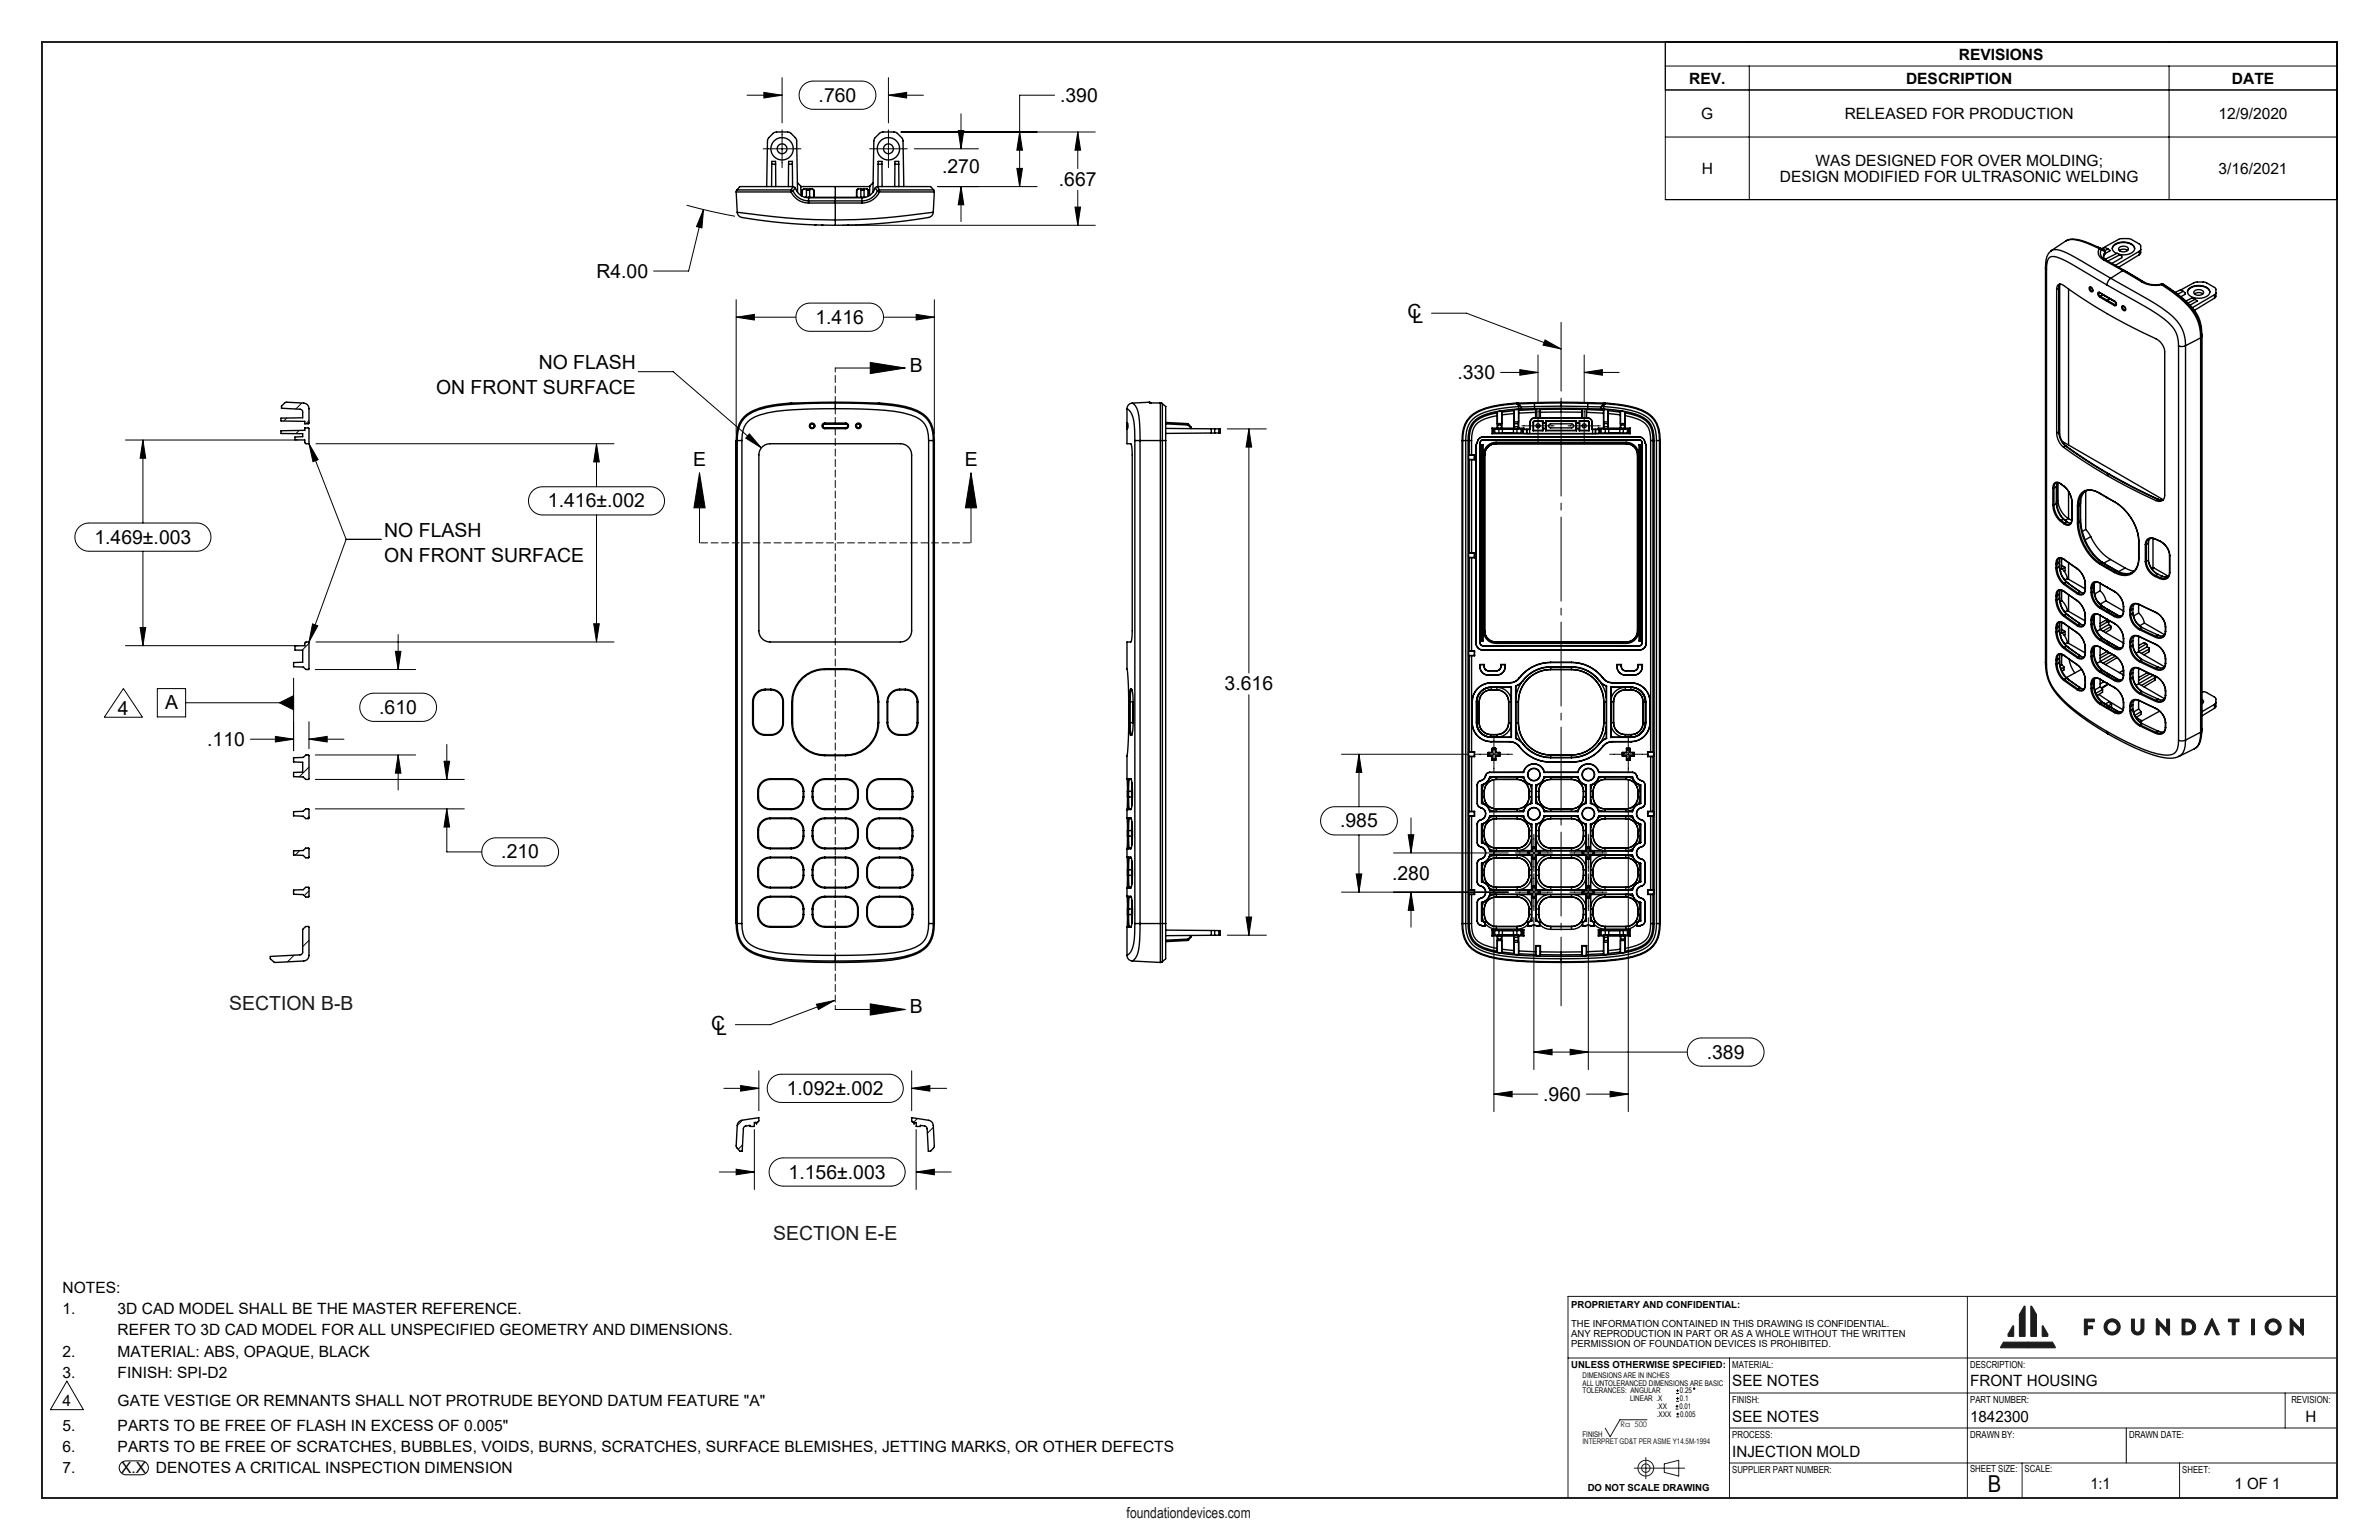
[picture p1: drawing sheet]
<svg xmlns="http://www.w3.org/2000/svg" width="432mm" height="279mm" viewBox="0 0 432 279" stroke-linecap="round" stroke-linejoin="round" font-family="sans-serif">
<defs><g id="words">
<text font-size="4.2" x="360.8" y="270.7">B</text>
<g font-size="3.5">
<text x="148.6" y="18.5">.760</text>
<text x="192.4" y="18.5">.390</text>
<text x="171" y="31.3">.270</text>
<text x="192.2" y="33.7">.667</text>
<text x="108.2" y="50.4">R4.00</text>
<text x="148" y="58.7">1.416</text>
<text x="255.5" y="57.7">C</text>
<text x="256.4" y="58.7">L</text>
<text x="79.2" y="71.5">ON FRONT SURFACE</text>
<text x="97.8" y="67">NO FLASH</text>
<text x="165.1" y="67.5">B</text>
<text x="264.5" y="68.7">.330</text>
<text x="125.8" y="84.6">E</text>
<text x="175.1" y="84.6">E</text>
<text x="99.5" y="92">1.416±.002</text>
<text x="17.1" y="98.6">1.469±.003</text>
<text x="69.7" y="97.4">NO FLASH</text>
<text x="69.7" y="101.9">ON FRONT SURFACE</text>
<text x="222.3" y="125.3">3.616</text>
<text x="21.4" y="129.6">4</text>
<text x="29.9" y="128.7">A</text>
<text x="68.8" y="129.5">.610</text>
<text x="37.6" y="135.3">.110</text>
<text x="91" y="155.7">.210</text>
<text x="243.2" y="150.1">.985</text>
<text x="252.7" y="159.7">.280</text>
<text x="165.1" y="183.9">B</text>
<text x="129.1" y="186.8">C</text>
<text x="130" y="187.7">L</text>
<text x="309.8" y="192">.389</text>
<text x="142.8" y="198.6">1.092±.002</text>
<text x="280.1" y="199.7">.960</text>
<text x="143.1" y="213.8">1.156±.003</text>
</g>
<g font-size="3.5" fill="#191924">
<text x="41.6" y="183.2">SECTION B-B</text>
<text x="140.3" y="225">SECTION E-E</text>
</g>
<g font-size="2.8">
<text x="355.5" y="10.8">REVISIONS</text>
<text x="306.6" y="15.2">REV.</text>
<text x="346" y="15.2">DESCRIPTION</text>
<text x="405.1" y="15.2">DATE</text>
<text x="308.8" y="21.6">G</text>
<text x="334.8" y="21.6">RELEASED FOR PRODUCTION</text>
<text x="402.7" y="21.6">12/9/2020</text>
<text x="308.9" y="31.6">H</text>
<text x="323.1" y="33">DESIGN MODIFIED FOR ULTRASONIC WELDING</text>
<text x="329.5" y="30.2">WAS DESIGNED FOR OVER MOLDING;</text>
<text x="402.7" y="31.6">3/16/2021</text>
<text x="11.4" y="234.7">NOTES:</text>
<text x="11.4" y="238.5">1.</text>
<text x="21.4" y="238.5">3D CAD MODEL SHALL BE THE MASTER REFERENCE.</text>
<text x="21.4" y="242.3">REFER TO 3D CAD MODEL FOR ALL UNSPECIFIED GEOMETRY AND DIMENSIONS.</text>
<text x="11.4" y="246.1">2.</text>
<text x="11.4" y="249.9">3.</text>
<text x="21.4" y="246.1">MATERIAL: ABS, OPAQUE, BLACK</text>
<text x="21.4" y="249.9">FINISH: SPI-D2</text>
<text x="314.4" y="251.4">SEE NOTES</text>
<text x="357.6" y="251.4">FRONT HOUSING</text>
<text x="11.4" y="255.1">4</text>
<text x="21.4" y="255.1">GATE VESTIGE OR REMNANTS SHALL NOT PROTRUDE BEYOND DATUM FEATURE &quot;A&quot;</text>
<text x="314.4" y="258">SEE NOTES</text>
<text x="357.6" y="258">1842300</text>
<text x="11.4" y="259.6">5.</text>
<text x="11.4" y="263.4">6.</text>
<text x="21.4" y="259.6">PARTS TO BE FREE OF FLASH IN EXCESS OF 0.005&quot;</text>
<text x="21.4" y="263.4">PARTS TO BE FREE OF SCRATCHES, BUBBLES, VOIDS, BURNS, SCRATCHES, SURFACE BLEMISHES, JETTING MARKS, OR OTHER DEFECTS</text>
<text x="418.5" y="258">H</text>
<text x="11.4" y="267.3">7.</text>
<text x="22" y="267.2">X.X DENOTES A CRITICAL INSPECTION DIMENSION</text>
<text x="314.4" y="264.3">INJECTION MOLD</text>
<text x="379.5" y="270.1">1:1</text>
<text x="405.6" y="270.1">1 OF 1</text>
</g>
<text font-size="2.7" fill="#191924" x="204.5" y="275.4">foundationdevices.com</text>
<g font-size="1.8">
<text x="285.2" y="237.3">PROPRIETARY AND CONFIDENTIAL:</text>
<text x="285.2" y="240.8">THE INFORMATION CONTAINED IN THIS DRAWING IS CONFIDENTIAL.</text>
<text x="285.2" y="242.6">ANY REPRODUCTION IN PART OR AS A WHOLE WITHOUT THE WRITTEN</text>
<text x="285.2" y="244.4">PERMISSION OF FOUNDATION DEVICES IS PROHIBITED.</text>
<text x="285.2" y="248.2">UNLESS OTHERWISE SPECIFIED:</text>
<text x="314.4" y="248.2">MATERIAL:</text>
<text x="357.6" y="248.2">DESCRIPTION:</text>
<text x="314.4" y="254.5">FINISH:</text>
<text x="357.6" y="254.5">PART NUMBER:</text>
<text x="415.9" y="254.5">REVISION:</text>
<text x="314.4" y="260.9">PROCESS:</text>
<text x="357.6" y="260.8">DRAWN BY:</text>
<text x="386.4" y="260.8">DRAWN DATE:</text>
<text x="314.4" y="267.2">SUPPLIER PART NUMBER:</text>
<text x="357.6" y="267">SHEET SIZE:</text>
<text x="367.5" y="267">SCALE:</text>
<text x="396.1" y="267.2">SHEET:</text>
<text x="288.2" y="270.5">DO NOT SCALE DRAWING</text>
</g>
<g font-size="1.4">
<text x="287.2" y="250">DIMENSIONS ARE IN INCHES</text>
<text x="287.2" y="251.4">ALL UNTOLERANCED DIMENSIONS ARE BASIC</text>
<text x="287.2" y="252.8">TOLERANCES: ANGULAR</text>
<text x="295.9" y="254.2">LINEAR .X</text>
<text x="300.7" y="255.6">.XX</text>
<text x="300.7" y="257">.XXX</text>
<text x="304.8" y="255.6">0.01</text>
<text x="304.9" y="252.8">0.25</text>
<text x="304.9" y="254.2">0.1</text>
<text x="305" y="257">0.005</text>
<text x="287.2" y="260.6">FINISH</text>
</g>
<g font-size="1.4" fill="#191924">
<text x="287.2" y="262.1">INTERPRET GD&amp;T PER ASME Y14.5M-1994</text>
<text x="294.1" y="258.8">Ra 500</text>
</g>
</g></defs>
<g fill="none" stroke="#000" stroke-width=".18">
<path d="M145.2 55.8a2.56 2.56 0 0 1 1.8-.8h10.8a2.56 2.56 0 0 1 2.6 2.6 2.56 2.56 0 0 1-2.6 2.5h-10.8a2.56 2.56 0 0 1-2.3-1.5 2.56 2.56 0 0 1 .5-2.8zM304.1 255.7h.5M304.1 255.1h.5M304.2 252.8h.5M304.2 252.3h.5M304.2 254.2h.5M304.2 253.7h.5M304.3 257.1h.5M304.3 256.6h.5M304.4 254.9v.5M304.5 252.1v.5M304.5 253.5v.5"/>
<path d="M304.5 256.3v.5M385.9 259.1v6.3"/>
<circle cx="307.5" cy="251.9" r=".13"/>
</g>
<g fill="none" stroke="#191924" stroke-width=".18">
<path d="M357.1 235.2v36.6M367.4 237l.2 .1v5.3l-1 .1-.1-.1v-3.9zM368.6 237h.2l.8 1.5v3.9l-.1 .1-.9-.1zM378.3 239.3l1.8 .1v.4h-1.3v.8h1v.4l-1 .1v1.1l-.5-.1zM386.9 239.3l.5 .1v1.7a.59 .59 0 0 0 .6 .6 .59 .59 0 0 0 .6-.6v-1.7l.5-.1v1.8a1.14 1.14 0 0 1-1.1 1.1 1.14 1.14 0 0 1-1.1-1.1zM391.4 239.3h.2l1.7 1.8v-1.7l.5-.1v2.9h-.2l-1.7-1.9v1.8h-.5zM396.1 239.3a2.34 2.34 0 0 1 1.9 .4 1.43 1.43 0 0 1 .4 1.5 1.43 1.43 0 0 1-1.3 1l-1-.1zM396.6 239.8a1.01 1.01 0 0 1 1.4 .9 1.01 1.01 0 0 1-1.4 1zM401.4 239.3h.2l1.2 2.9-.5-.1-.8-1.8-.9 1.8h-.5zM404.5 239.3h1.9v.5h-.7v2.4l-.5-.1v-2.3h-.7zM408.7 239.3l.5 .1-.1 2.8-.4-.1zM424.1 235.2h-139.5v36.6"/>
<path d="M284.6 246.4h139.6M298.9 257.6h-4.9l-1.7 3.1-.9-1.6M313.9 252.7h110.3M313.9 246.4v25.4M313.9 259.1h110.2M363.6 243.5h8.9l.6 .9-.1 .1h-9.8zM365.3 240.6h.2v1.8h-1v-.4zM370.7 240.6h.1l.9 1.4-.1 .5-.9-.1zM391.9 240.3h.1M401.4 240.3h.1M414.8 252.7v6.4M416.2 240.3v1.8h-.5v-2.8h.2l1.7 1.8"/>
<path d="M416.2 240.3h.1M416.2 240.3l1.7 1.9h.2v-2.9l-.5 .1v1.7M417.6 241.1h.1M296.6 266.4h9.2M298.7 264.4v3.9M302.1 265.6l2.6-.7v2.9l-2.6-.7zM313.9 265.4h110.3M367 265.4v6.4M395.6 265.4v6.4"/>
<circle cx="383.4" cy="240.7" r=".94"/>
<circle cx="383.4" cy="240.7" r="1.47"/>
<circle cx="412.6" cy="240.7" r=".94"/>
<circle cx="412.6" cy="240.7" r="1.47"/>
<circle cx="298.7" cy="266.4" r="1.43"/>
<circle cx="298.7" cy="266.4" r=".76"/>
</g>
<path d="M7.6 7.6h416.6v264.2h-416.6z" fill="none" stroke="#191924" stroke-width=".35"/>
<path d="M367.4 237l-.9 1.5 .1 4 1-.1v-5.3zM365.3 240.6l-.8 1.4v.5l1-.1v-1.8zM368.6 237v5.4l1 .1v-4l-.8-1.5zM370.7 240.6v1.8l.9 .1 .1-.5-.9-1.4zM363.6 243.5l-.5 .9 .1 .1 9.9-.1-.6-.9zM378.3 239.3v2.8l.5 .1v-1.1l1-.1v-.4h-1v-.8h1.3v-.4zM381.9 240.7a1.47 1.47 0 0 0 2.9 0 1.47 1.47 0 0 0-2.9 0zM382.4 240.7a.95 .95 0 0 1 1.9 0 .95 .95 0 0 1-1.9 0zM386.9 239.3v1.8a1.14 1.14 0 0 0 1.1 1.1 1.14 1.14 0 0 0 1.1-1.1v-1.8l-.5 .1v1.8l-.2 .4-.4 .1-.4-.1-.2-.4v-1.8zM396.1 239.3v2.8l1 .1a1.43 1.43 0 0 0 1.4-1.5 1.43 1.43 0 0 0-1.4-1.4zM396.6 239.8l.8 .1 .5 .4v.7l-.4 .6-.9 .1zM391.4 239.3v2.8h.5v-1.8l1.7 1.9h.2v-2.9l-.5 .1v1.7l-1.7-1.8zM401.4 239.3l-1.3 2.8h.5l.9-1.8 .8 1.8 .5 .1-1.2-2.9zM408.7 239.3v2.8l.4 .1 .1-2.8zM411.1 240.7a1.5 1.5 0 0 0 3 0 1.5 1.5 0 0 0-3 0zM411.6 240.7a.95 .95 0 0 1 1.9 0 .95 .95 0 0 1-1.9 0zM415.7 239.3v2.8h.5v-1.8l1.7 1.9h.2v-2.9l-.5 .1v1.7l-1.7-1.8zM404.5 239.3v.5h.7v2.3l.4 .1 .1-2.4h.7v-.4z" fill-rule="evenodd" fill="#191924"/>
<g fill="none" stroke="#000" stroke-width=".18">
<path d="M135.6 17.3h6.4M138.6 16.8l3.4 .5-3.4 .5zM142 14.1v8.2M145.8 15.5a2.56 2.56 0 0 1 1.8-.8h8.8a2.56 2.56 0 0 1 2.6 2.6 2.56 2.56 0 0 1-2.6 2.5h-8.8a2.56 2.56 0 0 1-2.4-1.5 2.56 2.56 0 0 1 .6-2.8zM161.3 17.3l3.3-.5v1zM161.3 14.1v8.2M161.3 17.3h6.3M191.4 17.3h-6.3v16.6M302.3 16.3h121.9M302.3 12h121.9M302.3 7.6h121.9v28.6h-121.9zM317.5 12v24.2"/>
<path d="M393.7 12v24.2M124.6 37.2l4.4 1.1 4.4 .9M127.7 38l-.3 3.4-1-.3zM127.7 38l-2.7 11.2h-6.4M138.5 27h6.9M142 23.6v6.8M157.8 27h6.9M161.3 23.6v6.8M163.5 23.9h35.3M166 27h11.6M170.2 33.9h18M173.9 23.7h1l-.5 3.3z"/>
<path d="M174.4 33.9l.5 3.3h-1zM174.4 20.6v6.4M174.4 33.9v6.3M184.6 30.6h1l-.5 3.3zM185.1 23.9l.5 3.3h-1zM195.1 37.6h1l-.5 3.3zM195.6 23.9l.5 3.3h-1zM195.6 23.9v6.7M195.6 34.5v6.4M302.3 24.9h121.9M133.6 57.6l3.3-.6v1.1zM133.6 54.4v24.3"/>
<path d="M133.6 57.6h10.9M152.9 40.9h45.9M160.4 57.6h9.2M166.3 57l3.3 .6-3.3 .5zM169.6 54.4v24.3M259.8 56.8h6.4l17.1 6.5M22.8 79.8h31.3M25.9 79.8l.5 3.3h-1zM25.9 79.8v15.1M52.1 75.8l-.6 .6M54.3 78.1l-.6 .6M54.8 73.1l-1.1 1.1"/>
<path d="M56.1 76.3l-.6 .6M115.8 67.4h6.4l16 13.9M136 78.7l2.2 2.6-2.8-1.8zM151.6 66.8h12.7M158 65.8l6.3 1-6.3 1zM222.8 77.8h7.1M226.7 77.8l.5 3.3h-1zM226.7 77.8v44.3M272.4 67.6h6.8M275.9 67.1l3.3 .5-3.3 .5zM276.2 77.3h5.9M279.2 74.3v5.9"/>
<path d="M279.2 64.4v8.7M280.4 61.7l2.9 1.6-3.2-.7zM284.6 77.3h5.9M287.5 74.3v5.9M287.5 67.6l3.3-.5v1zM287.5 64.4v8.7M287.5 67.6h6.4M14.3 95.7a2.56 2.56 0 0 1 1.9-.8h19.5a2.56 2.56 0 0 1 2.6 2.6 2.56 2.56 0 0 1-2.6 2.5h-19.5a2.56 2.56 0 0 1-2.4-1.5 2.56 2.56 0 0 1 .5-2.8zM56.1 80.5l6.7 17.4M56.1 80.5l1.7 2.9-1 .4zM57.4 80.5h54M62.8 97.9h6.4"/>
<path d="M62.8 97.9l-6.7 18.6M96.6 89.1a2.56 2.56 0 0 1 1.9-.8h19.6a2.56 2.56 0 0 1 2.5 2.6 2.56 2.56 0 0 1-2.5 2.5h-19.6a2.56 2.56 0 0 1-2.4-1.5 2.56 2.56 0 0 1 .5-2.8zM108.3 80.5l.5 3.3h-1zM108.3 80.5v7.8M108.3 93.4v23.1M127 85.8l1 6.3h-2.1zM127 85.8v12.7M176.2 85.8v12.7M176.2 85.8l1.1 6.3h-2.1zM22.8 117.1h31.3M25.4 113.8h1l-.5 3.3zM25.9 100v17.1"/>
<path d="M56.1 116.7l-1.3 1.3M56.7 113.2l1 .3-1.6 3zM57.4 116.5h54M71.8 118.2h1l-.5 3.3zM72.3 115.1v6.4M107.8 113.2h1l-.5 3.3zM22.4 124.9l3.5 5.2h-7zM28.6 124.9h5.1v5.2h-5.1zM33.7 127.5h19.6M45.5 134.1h7.8M50 133.6l3.3 .5-3.3 .5zM50.7 127.5l2.6-1.3v2.6z"/>
<path d="M53.3 123v13.2M56.1 139.2l-1.8 1.7M56.1 121.2l-.3 .3M56.1 134.1l3.3-.5v1zM56.1 130.9v4.9M56.1 134.1h6.3M57.2 137h18.2M57.2 121.5h18.2M66 126.6a2.56 2.56 0 0 1 1.9-.8h8.8a2.56 2.56 0 0 1 2.5 2.5 2.56 2.56 0 0 1-2.5 2.6h-8.8a2.56 2.56 0 0 1-2.4-1.6 2.56 2.56 0 0 1 .5-2.7zM72.3 137l.5 3.3h-1zM72.3 137v6.3M80.6 138.1h1l-.5 3.3z"/>
<path d="M81.1 135.1v6.3M226.7 126v43.7M243.5 136.8h23M246.7 136.8l.5 3.3h-1zM246.7 136.8v9.6M267.8 136.8h6.7M271.2 133.5v6.7M292.2 136.8h6.7M295.5 133.5v6.7M54.4 154.3l-.8 .8M56.1 148.2l-.4 .3M57.2 141.4h27.1"/>
<path d="M57.2 146.8h27.1M81.1 146.8l.5 3.3h-1zM81.1 146.8v7.8h6.3M88.2 152.8a2.56 2.56 0 0 1 1.8-.8h8.8a2.56 2.56 0 0 1 2.6 2.6 2.56 2.56 0 0 1-2.6 2.5h-8.8a2.56 2.56 0 0 1-2.3-1.5 2.56 2.56 0 0 1 .5-2.8zM240.4 147.2a2.56 2.56 0 0 1 1.9-.8h8.8a2.56 2.56 0 0 1 2.5 2.5 2.56 2.56 0 0 1-2.5 2.6h-8.8a2.56 2.56 0 0 1-2.4-1.6 2.56 2.56 0 0 1 .5-2.7zM246.2 158.6h1l-.5 3.3zM246.7 151.5v10.4M252.9 154.8h20.9M255.6 151.4h1l-.5 3.4zM256.1 148.4v6.4M271.2 141.5v60.2M275 154.8h6.8"/>
<path d="M278.4 151.4v6.7M278.4 158.5v6.7M284.9 154.8h6.8M288.3 151.4v6.7M288.3 158.5v6.7M295.5 141.5v60.2M53.4 173.3l-1.2 1.2M56.1 170.6l-1.2 1.1M56.1 161.6l-.9 .9M222.8 169.7h7.1M226.2 166.4h1l-.5 3.3zM243.5 161.9h30.3"/>
<path d="M256.1 161.9l.5 3.3h-1zM256.1 161.9v6.3M275.1 161.9h6.7M278.4 166.5v27.6M284.9 161.9h6.7M288.3 166.5v27.6M131.4 197.5h6.3M134.4 196.9l3.3 .6-3.3 .5zM137.7 194.3v7.2M140 195.7a2.56 2.56 0 0 1 1.8-.8h19.6a2.56 2.56 0 0 1 2.6 2.6 2.56 2.56 0 0 1-2.6 2.5h-19.6a2.56 2.56 0 0 1-2.3-1.5 2.56 2.56 0 0 1 .5-2.8zM148.2 182.2l3.3-.7-3 1.7zM151.5 181.5l-11.7 4.4h-6.3"/>
<path d="M151.6 183.1h12.7M158 182.1l6.3 1-6.3 1.1zM165.5 197.5l3.3-.6v1.1zM165.5 194.3v7.2M165.5 197.5h6.3M271.2 198.5l3.3-.5v1zM271.2 198.5h7.9M278.4 190.9l3.3-.5v1zM278.4 190.9h27.8M285 190.4l3.3 .5-3.3 .5zM287.9 198.5h7.6M292.2 198l3.3 .5-3.3 .5z"/>
<path d="M307 189.1a2.56 2.56 0 0 1 1.8-.8h8.8a2.56 2.56 0 0 1 2.6 2.6 2.56 2.56 0 0 1-2.6 2.5h-8.8a2.56 2.56 0 0 1-2.3-1.5 2.56 2.56 0 0 1 .5-2.8zM130.6 212.6h6.3M133.6 212.1l3.3 .5-3.3 .5zM134.8 203.2l-1 1M134.8 207.7l-.8 .8M136.9 204.9v10.9M140.3 210.9a2.56 2.56 0 0 1 1.9-.8h19.5a2.56 2.56 0 0 1 2.6 2.5 2.56 2.56 0 0 1-2.6 2.6h-19.5a2.56 2.56 0 0 1-2.4-1.6 2.56 2.56 0 0 1 .5-2.7zM166.3 212.6l3.3-.5v1zM166.3 204.9v10.9M166.3 212.6h6.3M166.5 202.9l-.7 .8M169.4 204.5l-1.1 1.1"/>
<path d="M12.1 250.6l3 5.2h-6zM22 265.4l.7-.3 3-.1a1.26 1.26 0 0 1 1.2 1.3 1.26 1.26 0 0 1-1.2 1.3h-2.8a1.26 1.26 0 0 1-1.2-.8 1.26 1.26 0 0 1 .3-1.4z"/>
</g>
<path d="M151.6 66.8v116.3" fill="none" stroke="#000" stroke-width=".18" stroke-dasharray="1.3 .6" stroke-dashoffset=".5"/>
<path d="M176.2 98.5h-49.2" fill="none" stroke="#000" stroke-width=".18" stroke-dasharray="1.3 .6" stroke-dashoffset="-.2"/>
<path d="M283.3 182.5v-124" fill="none" stroke="#000" stroke-width=".18" stroke-dasharray="15.2 1.3 1.3 1.3" stroke-dashoffset="2.8"/>
<g fill="#000">
<path d="M133.6 57.6l3.3-.6v1.1zM166.3 57l3.3 .6-3.3 .5zM226.2 166.4h1l-.5 3.3zM226.7 77.8l.5 3.3h-1zM138.6 16.8l3.4 .5-3.4 .5zM161.3 17.3l3.3-.5v1zM184.6 30.6h1l-.5 3.3zM185.1 23.9l.5 3.3h-1zM195.6 23.9l.5 3.3h-1zM195.1 37.6h1l-.5 3.3zM174.4 33.9l.5 3.3h-1zM173.9 23.7h1l-.5 3.3zM127.7 38l-1.3 3.1 1 .3zM256.1 161.9l.5 3.3h-1zM255.6 151.4h1l-.5 3.4zM246.2 158.6h1l-.5 3.3zM246.7 136.8l.5 3.3h-1zM278.4 190.9l3.3-.5v1zM285 190.4l3.3 .5-3.3 .5zM271.2 198.5l3.3-.5v1zM292.2 198l3.3 .5-3.3 .5zM275.9 67.1l3.3 .5-3.3 .5zM287.5 67.6l3.3-.5v1zM50 133.6l3.3 .5-3.3 .5zM56.1 134.1l3.3-.5v1zM72.3 137l.5 3.3h-1zM71.8 118.2h1l-.5 3.3zM80.6 138.1h1l-.5 3.3zM81.1 146.8l.5 3.3h-1zM108.3 80.5l.5 3.3h-1zM107.8 113.2h1l-.5 3.3zM25.9 79.8l.5 3.3h-1zM25.4 113.8h1l-.5 3.3zM165.5 197.5l3.3-.6v1.1zM134.4 196.9l3.3 .6-3.3 .5zM133.6 212.1l3.3 .5-3.3 .5zM166.3 212.6l3.3-.5v1z"/>
<path d="M158 65.8l6.3 1-6.3 1zM158 182.1l6.3 1-6.3 1.1zM176.2 85.8l1.1 6.3h-2.1zM127 85.8l1 6.3h-2.1z"/>
<path d="M148.2 182.2l3.3-.7-3 1.7zM136 78.7l2.2 2.6-2.8-1.8zM280.4 61.7l2.9 1.6-3.2-.7zM56.1 80.5l1.7 2.9-1 .4zM56.7 113.2l1 .3-1.6 3zM50.7 127.5l2.6 1.3v-2.6z"/>
</g>
<g fill="none" stroke="#000" stroke-width=".25">
<path d="M133.6 34.8h10M133.6 34.8l.2 3.7M133.7 34.5l-.1 .3M133.7 34.5h9.9M133.8 38.5l3.9 .5a111 111 0 0 0 13.9 .9M133.8 38.5a1.34 1.34 0 0 0 1.6 1.1l1.6 .2a101.5 101.5 0 0 0 14.6 1.1M139.2 33.9l.2-8.7 1.2-1.2h2.5l.5 .2 .7 .8 .3 .4 .2 9.5M140 33.9l.1-4.6h.7v4.6M140.1 29.8h.7M143.1 33.9v-4.6h.7l.1 4.6M143.1 29.8h.7M143.6 34.8a3.5 3.5 0 0 0 3.2 2"/>
<path d="M143.6 34.5v.3M143.6 34.5l.3 .2M143.9 34.7a3.1 3.1 0 0 0 2.9 1.7M143.9 34.7l-.3 .1M143.9 33.9h-9.6l-.6 .6M143.9 33.9l-.3 .6M143.9 33.9l.4 .2M144.3 34.1l-.4 .6M144.3 34.1a2.58 2.58 0 0 0 2.5 1.8M144.7 33.2l.6 .6 .1 1.7M145.3 33.9h6.3M145.6 34.5h.1"/>
<path d="M145.6 34.5v1.1M145.9 34.3l-.3 .2M145.9 34.3h.5M146.1 35.8h.7M146.4 34.5h.5M146.4 34.3h.5M146.4 34.3v1.5M146.8 36.8h4.8M146.8 36.4v.4M146.8 36.4h4.8M146.8 35.9v.5M146.8 35.9h9.6"/>
<path d="M146.8 35.8h9.6M146.8 35.8v.1M146.9 34.3l.1 1.5M146.9 34.3h.5M147.4 34.3l.3 .2M147.7 34.5v1.3M147.7 34.5h.1M151.6 36.8v3.1M151.6 36.8h4.9M151.6 39.9v1M151.6 36.4h4.8M151.6 36.4v.4"/>
<path d="M151.6 33.9h6.3M151.6 33.9v1.9M151.6 35.9v.5M155.5 34.5h.1M155.5 34.5v1.3M155.8 34.3l-.3 .2M155.8 34.3h.5M156.3 34.5h.5M156.3 34.3h.5M156.3 34.3l-.1 1.5M156.4 35.9v.5M156.4 35.8h.7"/>
<path d="M156.4 35.8v.1M156.4 36.4l.1 .4M156.8 34.3v1.5M156.8 34.3h.5M157.3 34.3l.3 .2M157.6 34.5h.1M157.6 34.5v1.1M158.5 33.2l-.6 .6-.1 1.7M158.9 34.1a2.58 2.58 0 0 1-2.5 1.8M158.9 34.1l.4 .6M159.3 33.9h9.6l.6 .6M159.3 33.9l.3 .6"/>
<path d="M159.3 33.9l-.4 .2M159.3 34.7a3.1 3.1 0 0 1-2.9 1.7M159.3 34.7l.3 .1M159.4 33.9v-4.6h.7v4.6M159.4 29.8h.7M159.6 34.5h9.9M159.6 34.5v.3M159.6 34.5l-.3 .2M159.6 34.8a3.5 3.5 0 0 1-3.1 2M159.6 34.8h10M162.4 33.9v-4.6h.7l.1 4.6M162.4 29.8h.7"/>
<path d="M164 33.9l-.2-8.7-1.2-1.2h-2.5l-.5 .2-.7 .8-.3 .4-.2 9.5M169.4 38.5l-3.8 .5a111 111 0 0 1-14 .9M169.4 38.5a1.34 1.34 0 0 1-1.6 1.1l-1.6 .2a101.5 101.5 0 0 1-14.6 1.1M169.5 34.5l.1 .3M169.6 34.8l-.2 3.7M147.9 40.8h.1M149.2 40.8l.2 .1M154 40.8l-.2 .1M155.3 40.8h.1M371.3 48.6l.2 .3M371.3 48.6v71.5M371.5 48.9a2.61 2.61 0 0 1 .6-2.3 2.58 2.58 0 0 1 2.2 .4l8.1 4.7"/>
<path d="M371.5 48.9v71.6M372.3 45.5a1.67 1.67 0 0 1 1.6-.1l3 1.5 6.2 3.6M372.4 45.5a3.3 3.3 0 0 0-1.1 3.1M373.3 52.5a.74 .74 0 0 1 .3-.9 .74 .74 0 0 1 .9 .2 107.9 107.9 0 0 0 17.3 10l.9 1.1 .2 .9v26.1a1.03 1.03 0 0 1-.5 1 1.03 1.03 0 0 1-1.1-.1M373.3 52.5v26.1M373.7 52.3l-.4 .2M373.7 52.3v26M373.8 52.2l-.1 .1M373.8 52.2v26M373.8 51.8v26.9M373.8 51.6v27.3M373.9 51.5l-.2 .8"/>
<path d="M373.9 51.5l-.1 .7M374.9 43.7l-2.6 1.8M374.9 43.7h.1a3 3 0 0 1 2.8 .1l3.2 1.3M375.5 52.4v28.3M377.9 43.7a3.5 3.5 0 0 0-3 0M377.9 43.7l3.4 1.4M379.3 52.1a.56 .56 0 0 1 .5 .3 .56 .56 0 0 1-.1 .6 .63 .63 0 0 1-.4-.9zM379.4 52.1l.3 .2 .1 .4a.4 .4 0 0 1-.4-.1 .4 .4 0 0 1 0-.5zM380.6 44.8l1.4 .6M381 53.1h.1M381 53.1a.46 .46 0 0 0 .2 .6M381 45.1a1.4 1.4 0 0 0 .9 2.1"/>
<path d="M381 45.1l.4 .2M381.1 53.1l1.3 .7M381.1 53.1l-.1-.1a.47 .47 0 0 0-.3 .5 .47 .47 0 0 0 .4 .4M381.1 53.9l1.3 .8M381.1 53.1h.1M381.1 53.1l1.4 .8M381.2 53.7l1.3 .8M381.2 53.7l-.1 .2M381.3 45.1h-.3M381.3 45.1l.7 .3M381.3 45.1l.1 .2M381.4 45.3a1.25 1.25 0 0 0 .7 1.8"/>
<path d="M381.4 45.3l.7 .4M381.4 45.1l3.3-1.7 1.7-.1 .5 .1 1.6 1v1.4l-.2 .4M381.5 53.3l.1 .2M381.6 53.5l1.4 .7M381.6 53.5l-.4 .2M381.9 47.2l3.4 1.9M382 45.4l.1 .3M382 46l-.2 .5M382 45.8a.97 .97 0 0 0 .3 1.5M382 45.8v.2M382.1 45.7l-.1 .1M382.1 47.1h.1"/>
<path d="M382.1 45.6l-.1 .4M382.1 47.1l-.2 .1M382.1 47.1l3.5 2M382.4 51.7l8 4.5a11.4 11.4 0 0 1 4.4 3.8 5.4 5.4 0 0 1 .6 2.8M382.4 54.7l1.4 .7M382.4 53.8l1.4 .8M382.4 53.8l.1 .1M382.5 53.9l1.3 .8M382.5 54.5l1.4 .8M382.5 54.5l-.1 .2M382.6 45.2l-.5-.3-.5 .3M382.6 45.2l.4 .3-.9 .5"/>
<path d="M382.6 45.2l-.5 .3M383 54.2l-.5 .3M383 54.2l1 .6M383.1 50.5l6.8 3.8a15 15 0 0 1 6.1 5.2 6.8 6.8 0 0 1 .7 3.2M383.1 50.5a1.6 1.6 0 0 0-.7 1.2M383.4 45.1a2.16 2.16 0 0 1 2.7-1l.9 .3 .3 .4 .1 .3M383.8 54.6a.49 .49 0 0 1 .3 .4 .49 .49 0 0 1-.2 .5l-.1-.1M383.8 54.6v.1M383.8 54.7l.3 .5v.1h-.2M383.8 54.7h.1M383.9 55.3l-.1 .1M384.1 55.1l-.2 .2"/>
<path d="M384.2 46a.96 .96 0 0 1-.8-1 .96 .96 0 0 1 .9-.9 2.47 2.47 0 0 1 3.1 .9 1.67 1.67 0 0 1-2 1.2l-.8-.1M384.7 44.9l.6-.2a.62 .62 0 0 1 .7 0 .62 .62 0 0 1 .2 .7 1.04 1.04 0 0 1-1.7-.3zM384.8 46.2l-.5-.3-2.2 1.1M384.8 46.2l-2.2 1.2M384.8 46.2l.3 .3v.3l-1.8 1M385.2 55.5a.51 .51 0 0 1 .5 .3 .51 .51 0 0 1-.1 .6 .62 .62 0 0 1-.4-.9zM385.3 49.1l-2.2 1.4M385.3 49.1l3.4 2M385.3 55.6a.41 .41 0 0 1 .4 .2 .41 .41 0 0 1 0 .4 .46 .46 0 0 1-.4-.6zM385.6 49.1h-.3M385.6 49.1l3.5 2.1M385.8 49.2l3.2 1.9"/>
<path d="M386.2 45.4l-.9-.2-.6 .3M388.3 45.6l-4.4 2.5M388.3 45.6v.6M388.3 46.2l-3.7 2.3M388.5 45.2l-.2 .4M388.7 51.1l.9 .4 1.1 .3 1.7-.1M389 51.1h-.3M389 51.1h.1M389.1 51.1a4.7 4.7 0 0 0 3.2 .5M392.3 51.6l.1 .1M392.3 51.6h.2M392.4 51.7a17.7 17.7 0 0 1 6 5.5 7.8 7.8 0 0 1 1 4.1"/>
<path d="M392.5 51.6h.3M392.5 51.6h.1M392.6 51.6a17.6 17.6 0 0 1 6 5.5 7.6 7.6 0 0 1 1 4M392.6 51.6l-.2 .1M392.6 51.6h.2M392.8 51.6a17.9 17.9 0 0 1 6.1 5.7l.5 1.4 .2 1.9M395.8 52.6l2.5-1.4h1.9l1.9 1.1 .1 1.4-.3 .4M396.3 52.9l.3 .2v.3l-.8 .4M396.3 52.9l-1 .5M396.3 52.9l-.5-.3-1 .5M397 53a2.16 2.16 0 0 1 2.8-1.1l.8 .4 .4 .3 .1 .4M397.3 52.4a2.77 2.77 0 0 1 3.7 .2 1.06 1.06 0 0 1-1 1.4 2.59 2.59 0 0 1-2.9-.8v-.4z"/>
<path d="M398.3 52.8l.7-.3a.62 .62 0 0 1 .7 .1 .62 .62 0 0 1 .2 .7 1.04 1.04 0 0 1-1.7-.3zM398.4 54.3l-1.3 .7M398.4 54.3l.4 .3-1.3 .8M398.4 54.3l-.5-.3-1.2 .6M399.8 53.3l-.8-.2-.7 .2M401.9 53.5l-4 2.3M401.9 53.5v.6M401.9 54.1l-3.6 2.2M402.2 53.1l-.3 .4M51 78.2l4.3-.1v-.5l.7 .1 .1 2.8-.7-.1-.1-.6h-1.8v-.5l1.4-.1v-.5h-3.9zM51.7 73.1l.3-.1 3.1 .1a1.02 1.02 0 0 1 1 1l-.1 2.8h-.7v-.5h-4.3v-.5l3.9-.1v-1a.51 .51 0 0 0-.4-.6l-3.4-.1v-.4zM133.6 79.9v87.7"/>
<path d="M133.6 79.9h.2M133.8 79.9h.9M133.8 79.9v87.7M134.7 79.9v87.7M143.6 73.1a16 16 0 0 0-8 2.1 5.4 5.4 0 0 0-2 4.7M143.6 73.1h.1M149.7 77.8h1.9M149.7 76.8a.51 .51 0 0 0-.5 .5 .51 .51 0 0 0 .5 .5M149.7 76.8v.1M149.7 76.8h1.9M149.7 77.6h1.9M149.7 77.6v.2"/>
<path d="M149.7 76.9a.38 .38 0 0 0-.4 .4 .38 .38 0 0 0 .4 .3M149.7 76.9h1.9M149.7 76.9a.37 .37 0 0 0-.4 .4 .37 .37 0 0 0 .4 .3M149.7 76.9h.1M149.7 77.6h.1M151.6 73l8 .1M151.6 73.1l-5 .1a35.4 35.4 0 0 0-8.9 1.1 5.1 5.1 0 0 0-3.9 5.6M151.6 73.1v1M151.6 74.1l-5 .1a35.3 35.3 0 0 0-8.7 1.1 4.1 4.1 0 0 0-3.2 4.6M151.6 73v.1M151.6 73.1l5 .1a35.4 35.4 0 0 1 9 1.1 5.1 5.1 0 0 1 3.8 5.6M151.6 74.1l5 .1a35.3 35.3 0 0 1 8.8 1.1 4.1 4.1 0 0 1 3.1 4.6"/>
<path d="M151.6 73l-8 .1M151.6 77.6v.2M151.6 77.6h1.9M151.6 77.8h1.9M151.6 76.8h1.9M151.6 76.9h1.9M151.6 76.8v.1M151.6 77.6h.1M151.6 77.6h-1.9M151.6 76.9h.1M153.5 77.6v.2M153.5 76.9a.38 .38 0 0 1 .4 .4 .38 .38 0 0 1-.4 .3"/>
<path d="M153.5 76.9a.37 .37 0 0 1 .4 .4 .37 .37 0 0 1-.4 .3M153.5 76.9h-1.9M153.5 76.9h.1M153.5 77.6h.1M153.5 76.8a.51 .51 0 0 1 .5 .5 .51 .51 0 0 1-.5 .5M153.5 76.8v.1M159.6 73.1h-.1M159.6 73.1h.1M159.6 73.1a16 16 0 0 1 8 2.1 5.4 5.4 0 0 1 2 4.7M168.5 79.9h.9M168.5 79.9v87.7M169.4 79.9h.2"/>
<path d="M169.4 79.9v87.7M169.6 79.9v87.7M204.6 74.1a3.1 3.1 0 0 1 1.3 2.8l.1 3M204.6 77.8v2.7h.6l.1 .1 .2 1.9v32.3l-.2 1.6-.7 .1v4.8M204.6 76.8h.1M204.6 74.1v2.7M204.6 77.8h.1M204.6 76.8v1M204.6 76.8v.9M204.6 77.7v.1M204.6 76.8v1zM205.5 73.1a2.61 2.61 0 0 1 1.2 2.2l.2 4.6"/>
<path d="M205.5 73.1a1.02 1.02 0 0 0-.9 1M206 79.9h.9M206 79.9v87.7M206.9 79.9h3.7M206.9 79.9v87.7M208.6 73l.3 .1M208.6 73l-3.1 .1M208.6 73h.1M208.6 73l2 .1M210.6 73.1l.4 .1M210.6 73.1v6.8M210.6 79.9h.4"/>
<path d="M210.6 79.9v87.7M211 73.2h.1M211 73.2v6.7M211 73.2l.1 .1a.82 .82 0 0 1 .5 1.2v5.4M211 79.9h.6M211 79.9v87.7M211.6 79.9v87.7M211.6 77.7l8.3 .1M211.6 76.6l4 .3 .6 .5v.4M211.6 76.9l4 .2 .6 .6M219.9 77.8h.6M219.9 77.8v.8"/>
<path d="M219.9 78.6h-8.3M220.5 78.6h-.6M220.5 77.8h.7M220.5 77.8v.8M221.2 77.8h.3v.7l-.3 .1M221.2 78.6h-.7M221.2 77.8v.8M265.4 79.9v87.7M265.4 79.9h.1M265.5 79.9h.5M265.5 79.9v87.7M266 79.9v87.7"/>
<path d="M266.5 79.9h.2M266.5 79.9v87.7M266.7 79.9h.4M266.7 79.9v2.7M267.1 79.9v2.7M269.2 79.3h28.3M269.2 79.3a1.04 1.04 0 0 0-1.1 1M269.2 79.3a1.02 1.02 0 0 0-1.1 1M269.2 79.8a.51 .51 0 0 0-.5 .5M269.2 79.8h28.3M269.2 79.8l-.4 .1-.1 .4M269.2 79.3h.1"/>
<path d="M269.2 79.8h.1M270.8 78.7h25.1M270.8 77.7l.2 .1M270.8 77.7v1M271 77.8h.3M271 78.6l-.2 .1M271 77.8v.8M271.3 78.6h-.3M271.3 77.8h.8M271.3 77.8v.8M271.7 77.8h4zM271.7 77.7h-.9"/>
<path d="M271.7 77.7l.1 .1M271.7 74.9v.5a7 7 0 0 0-3.8 1.6 4 4 0 0 0-.8 2.9M271.7 74.9a7.4 7.4 0 0 0-4.1 1.8 4.5 4.5 0 0 0-.9 3.2M271.8 74.7l-.1 .2M271.8 74.7l-.1 3M271.8 77.1h.7M271.8 77.1v.6M271.8 77.7h.7M271.8 77.8h.7M271.8 77.7v.1M272.1 77.8h.6M272.1 78.6h-.8"/>
<path d="M272.1 77.8v.8M272.5 77.7v.1M272.5 77.1v.6M272.6 74.6v.2M272.6 76.8h-.8v.3M272.6 76.8l-.1 .3M272.6 74.6v2.2M272.6 74.6l-.8 .1M272.6 74.8v.5M272.6 77.7l-.1 .1M272.6 75.3v2.4M272.7 78.5l-.6 .1"/>
<path d="M272.7 78.5h2M272.7 77.8h2M272.7 77.8v.7M272.8 78.6h1.8zM274.7 78.5l.6 .1M274.7 77.8v.7M274.8 77.7h-2.2M274.8 77.7l.1 .1M274.8 74.5v.5l-2.2 .3M274.8 74.5l-2.2 .3M274.8 74.4v.1M274.8 74.4v3.3"/>
<path d="M274.9 76.9h.7M274.9 76.9v.5M274.9 77.8h.7M274.9 77.4h.7M274.9 77.4v.4M275.3 73.1v.1M275.3 73.1a16.9 16.9 0 0 0-7.7 1.9 5.1 5.1 0 0 0-2.2 4.9M275.3 77.8h-.6M275.3 78.6h.8M275.3 77.8v.8M275.3 73.2a17 17 0 0 0-7.6 1.9 5 5 0 0 0-2.2 4.8M275.3 73.2l.4 .6"/>
<path d="M275.3 73.2h.4M275.4 73.1h-.1M275.4 73.1l.3 .1M275.4 73.1h.1M275.6 77.4v.4M275.6 76.9v.5M275.6 74.3v.1M275.6 76.5v.4M275.6 74.3v2.2M275.6 76.5h-.8l.1 .4M275.6 74.3l-.8 .1M275.6 74.4v.6"/>
<path d="M275.6 73.8l-1.2 .1a13.9 13.9 0 0 0-6.8 1.9 4.7 4.7 0 0 0-1.6 4.1M275.6 74.2a16.5 16.5 0 0 0-7.2 1.5 4.1 4.1 0 0 0-1.9 4.2M275.6 73.8v.4M275.6 77.7v.1M275.6 75v2.7M275.7 73.2l.4 .6M275.7 73.8h.4M275.7 73.8h-.1M276.1 73.8h.1M276.1 78.6h.2M276.1 77.8h-.8M276.1 77.8v.8"/>
<path d="M276.1 74.2h-.5M276.1 73.8v.4M276.3 77.8h-.2M276.3 78.6h.2M276.3 77.8v.8M276.5 78.6h.6M276.5 77.9v.7M276.6 77.7h-1M276.6 77.7l-.3 .1M276.6 77.7v.2M276.6 77.9h-.1M277.1 78.6v.1"/>
<path d="M277.1 77.9h-.6M277.1 77.9v.7M277.1 78.7h.5M277.1 77.9h.5M277.1 77.9h.1M277.1 77.9v.8M277.6 78.7h11.5M277.6 77.9h.2M277.6 77.9v.8M277.7 77.9h-1.1M277.7 77.9h.1M277.7 76.6h.1"/>
<path d="M277.7 76.6v1.3M277.8 76.6v1.3M278.3 78.2h1.7M278.3 76.6v1.6M278.3 76.6h.1M278.3 78.1h1.7M278.3 78.1v.1M278.3 76.6v1.5M278.5 73v.2M278.5 73l-3.1 .1M278.5 73.2h-2.8M278.5 73.2v.6"/>
<path d="M278.5 74.1l-2.4 .1M278.5 73.8h-2.4M278.5 76.4l-.2 .2M278.5 75.9a.76 .76 0 0 0-.7 .7M278.5 75.8a.83 .83 0 0 0-.8 .8M278.5 73.8v.3M278.5 75.8v.1M278.5 76.4h.1M278.5 76.4h1.5M278.5 75.9h9.7M278.7 74.8v1M278.7 75.8h-.2"/>
<path d="M278.7 74.8l-3.1 .2M278.7 74.3v.5M278.7 74.3l-3.1 .1M278.8 74.2l-.1 .1M278.8 74.2l-.1 1.6M279.5 74.1l-.7 .1M279.5 74.1l.1 .2M279.5 74.1l.1 1.7M279.6 74.3v.5M279.6 75.8h7.5M279.6 74.8v1M280 78.1v.1"/>
<path d="M280 76.4v1.7M280 77.7h.6M280 76.8h.6M280 77.7v.1M280 76.8v.9M280 77.8h.6M280 76.7h.6M280 76.4v.3M280 77.8v.4M280 76.7v.1M280 76.4h.1M280.6 76.4v.3"/>
<path d="M280.6 77.8v.4M280.6 78.2h5.5M280.6 76.4h5.5M280.6 76.4h.1M280.6 76.7v.1M280.6 76.8v.9M280.6 77.7v.1M280.6 78.1h5.5M280.6 78.1v.1M280.6 76.4v1.7M281.2 77l.2-.1h3.9a.37 .37 0 0 1 .3 .4 .37 .37 0 0 1-.3 .3h-3.9l-.3-.1zM283.3 74.1v.1"/>
<path d="M283.3 74.1h4.9M283.3 74.1h-4.8M283.3 73.1l4.9 .1M283.3 73.1l-4.8 .1M283.3 73v.1M283.3 73h4.9M283.3 73h-4.8M283.3 74.2v.6M283.3 74.2l3.8 .1M283.3 74.2l-3.7 .1M283.3 73.7l4.9 .1M283.3 73.1v.6"/>
<path d="M283.3 73.7l-4.8 .1M283.3 74.8h-3.7M283.3 74.8h3.8M286.1 78.1v.1M286.1 76.4v1.7M286.1 77.7h.6M286.1 77.7v.1M286.1 76.8h.6M286.1 76.8v.9M286.1 77.8h.5M286.1 76.4v.3M286.1 77.8v.4"/>
<path d="M286.1 76.7h.5M286.1 76.7v.1M286.1 76.4h.1M286.6 78.2h1.8M286.6 76.4v.3M286.6 77.8v.4M286.6 76.4h1.6M286.6 76.4h.1M286.6 76.7l.1 .1M286.7 77.7l-.1 .1M286.7 76.8v.9M286.7 78.1l-.1 .1"/>
<path d="M286.7 78.1h1.7M286.7 76.4h1.5M286.7 76.4v1.7M287.1 74.8v1M287.1 74.3v.5M287.2 74.1l.7 .1M287.2 74.1l-.1 .2M287.2 74.1l-.1 1.7M287.9 74.2l.1 .1M287.9 74.2l.1 1.6M288 74.3v.5M288 74.3l3 .1"/>
<path d="M288 74.8v1M288 75.8h.2M288 74.8l3 .2M288.2 74.1l2.4 .1M288.2 73.8h2.4M288.2 76.4l.2 .2M288.2 75.9a.76 .76 0 0 1 .7 .7M288.2 75.8a.83 .83 0 0 1 .8 .8M288.2 73.8v.3M288.2 75.8v.1M288.2 76.4h.1M288.2 73.2h2.8"/>
<path d="M288.2 73.2v.6M288.2 73v.2M288.2 73l3.1 .1M288.4 76.6h.1M288.4 78.1v.1M288.4 76.6v1.5M288.4 76.6v1.6M288.9 77.9h.2M288.9 76.6v1.3M288.9 76.6h.1M289 77.9h1.1M289 77.9h-.1"/>
<path d="M289 76.6v1.3M289.1 78.7h.5M289.1 77.9h.5M289.1 77.9v.8M289.6 77.9v.8M289.6 77.9h.1M289.6 78.6v.1M289.6 77.9h.6M290.1 77.7h.9M290.1 77.7l.2 .1M290.1 77.7v.2M290.1 77.9h.1"/>
<path d="M290.2 78.6h-.6M290.2 77.9v.7M290.3 77.8h.3M290.3 78.6h-.1M290.3 77.8v.8M290.6 74.2h.4M290.6 73.8v.4M290.6 78.6h-.3M290.6 77.8h.8M290.6 77.8v.8M290.6 73.8h.1M291 77.8h4z"/>
<path d="M291 73.8h-.4M291 73.8h.1M291 73.2l-.4 .6M291 77.7l.1 .1M291 75v2.7M291 73.8l1.3 .1a13.9 13.9 0 0 1 6.8 1.9 4.7 4.7 0 0 1 1.6 4.1M291 74.2a16.5 16.5 0 0 1 7.3 1.5 4.1 4.1 0 0 1 1.9 4.2M291 73.8v.4M291 74.4v.6M291.1 74.3l-.1 .1M291.1 74.3v2.2M291.1 76.5v.4"/>
<path d="M291.1 76.5h.8M291.1 74.3l.8 .1M291.1 76.9v.5M291.1 76.9h.7M291.1 77.8h.7M291.1 77.4v.4M291.1 77.4h.7M291.3 73.1h.1M291.3 73.1l-.3 .1M291.4 73.2a17 17 0 0 1 7.6 1.9 5 5 0 0 1 2.2 4.8M291.4 73.2l-.4 .6M291.4 73.2h-.4"/>
<path d="M291.4 77.8h.6M291.4 78.6h-.8M291.4 77.8v.8M291.4 73.1a16.9 16.9 0 0 1 7.7 1.9 5.1 5.1 0 0 1 2.2 4.9M291.4 73.1v.1M291.8 77.4v.4M291.8 76.9v.5M291.9 74.4v.1M291.9 74.4v2.1M291.9 76.5l-.1 .4M291.9 74.5v.5M291.9 74.5l2.2 .3"/>
<path d="M291.9 77.7h2.2M291.9 77.7l-.1 .1M291.9 75v2.7M291.9 75l2.2 .3M292 78.5l-.6 .1M292 78.5h2M292 77.8h2M292 77.8v.7M292.1 78.6h1.8zM294 78.5l.6 .1M294 77.8v.7M294.1 77.7l.1 .1"/>
<path d="M294.1 75.3v2.4M294.1 74.8v.5M294.1 74.6v.2M294.1 74.6v2.2M294.1 76.8l.1 .3M294.1 76.8h.8M294.1 74.6l.8 .1M294.2 77.1v.6M294.2 77.1h.7M294.2 77.7h.7M294.2 77.8h.7M294.2 77.7v.1"/>
<path d="M294.6 77.8h-.6M294.6 78.6h.8M294.6 77.8v.8M294.9 77.7v.1M294.9 77.1v.6M294.9 74.7v.2M294.9 76.8v.3M294.9 74.7v2.1M294.9 74.9v.5M294.9 74.9a7.4 7.4 0 0 1 4.2 1.8 4.5 4.5 0 0 1 .9 3.2M294.9 75.4a7 7 0 0 1 3.9 1.6 4 4 0 0 1 .8 2.9M294.9 77.7h1"/>
<path d="M294.9 75.4v2.3M295.4 78.6h.2M295.4 77.8h-.8M295.4 77.8v.8M295.6 77.8h-.2M295.6 78.6l.3 .1M295.6 77.8v.8M295.9 77.7l-.3 .1M295.9 77.7v1M297.5 79.3a1.04 1.04 0 0 1 1.1 1M297.5 79.3a1.02 1.02 0 0 1 1 1M297.5 79.8a.51 .51 0 0 1 .5 .5"/>
<path d="M297.5 79.8l.3 .1 .2 .4M297.5 79.3h.1M297.5 79.8h.1M299.6 79.9h.4M299.6 79.9v56.5M300 79.9h.2M300 79.9v56.5M300.2 79.9v87.7M300.7 79.9h.5M300.7 79.9v87.7M301.2 79.9h.1M301.2 79.9v87.7"/>
<path d="M301.3 79.9v87.7M373.3 78.6a3.6 3.6 0 0 0 1.2 2.6M373.7 78.3a3.6 3.6 0 0 0 1.2 2.7M373.7 78.3l-.4 .3M373.8 78.2l-.1 .1M373.8 78.2a3.8 3.8 0 0 0 1.3 2.8M395.4 62.8v71.5M396.7 62.7l-.6 .2-.7-.1M396.7 62.7v71.6M399.4 61.3l-2.7 1.4M399.4 61.3v71.6M399.6 61.1l-.2 .2"/>
<path d="M399.6 61.1v71.6M399.6 60.6v.5M399.6 60.6v71.6M138.4 81l.6-.3 .8-.2h23.6a2.03 2.03 0 0 1 2.1 2v31.9a2.03 2.03 0 0 1-2.1 2.1h-23.6a2.03 2.03 0 0 1-2.1-2.1v-31.9l.1-.6zM266.6 82.6v.8M266.6 83.4h.1M266.6 82.6h1M266.6 83.4h1M266.7 83.4h.4M266.7 83.4v16.9M266.7 82.6h-.1M267.1 82.6h-.4"/>
<path d="M267.1 83.4h.5M267.1 83.4v16.9M267.6 82.6v.8M267.6 83.4h.1M267.6 82.5v.9M267.6 82.5v.1M267.6 82.5l-.5 .1M267.9 80.7v36M268.1 80.3l-.2 .4M268.1 80.3h.1M268.7 80.3v36.4M268.7 80.3h.1"/>
<path d="M268.9 80.7l.1 .2M268.9 80.7h.3M268.9 80.7v35.6M269 80.9v35.2M269.2 80.7l-.2 .2M269.2 80.7v35.6M269.3 82.5h.2M269.3 82.5v31.9M269.5 82.5h.1M269.5 82.5v31.9M271.5 80.5a2.04 2.04 0 0 0-2 2M271.5 80.5a2.03 2.03 0 0 0-2 2"/>
<path d="M271.5 80.5h11.8M271.5 80.5h.1M271.5 80.2h11.8M271.5 80.2a2.29 2.29 0 0 0-2.2 2.3M271.5 80.2v.3M283.3 80.5h11.9M283.3 80.2v.3M283.3 80.5h.1M295.2 80.2a2.29 2.29 0 0 1 2.2 2.3M295.2 80.2h-11.9M295.2 80.2v.3M295.2 80.5a2.04 2.04 0 0 1 2 2"/>
<path d="M295.2 80.5a2.03 2.03 0 0 1 2 2M295.2 80.5h.1M297.2 82.5h.1M297.2 82.5v31.9M297.2 82.5h.2M297.4 82.5v31.9M297.5 80.7l.1 .2M297.5 80.7h.3M297.5 80.7v35.6M297.6 80.9v35.2M297.8 80.7l-.2 .2M297.8 80.7v35.6"/>
<path d="M298 80.3v36.4M298 80.3h.1M298.5 80.3l.3 .4M298.6 80.3l.2 .4M298.6 80.3h-.1M298.8 80.7v36M372.6 91.6a4.1 4.1 0 0 0 1.4 3M372.6 88.6h.2M372.6 91.6l.2 .1M372.6 88.6v3M372.8 91.7a3.9 3.9 0 0 0 1.3 2.7M372.8 88.6v3.1"/>
<path d="M373.3 91.4a4 4 0 0 0 1.2 2.8M373.3 91.4v-.3a4.7 4.7 0 0 0 1.6 3.3M373.3 88.3l-.5 .3M373.3 91.4l-.5 .3M373.3 88.2v3.2M373.4 87.6l-.1 .6M373.5 90.8a4.2 4.2 0 0 0 1.9 3.3M373.5 87.7v3.1M373.5 87.7l-.2 .2M373.5 90.8l-.2 .2M373.5 87.6v.1M374 94.6l.6 .4"/>
<path d="M374 87.8l.6 .4M374 87.8a.82 .82 0 0 0-1-.2 .82 .82 0 0 0-.4 1M374 87.8h.1M374 87.8l.7 .5M374 87.8a.73 .73 0 0 0-.9-.1 .73 .73 0 0 0-.3 .9M374.1 94.4l-.1 .2M374.1 94.4l.6 .5M374.3 80.1l18.3 10.6M374.5 94.2l-.4 .2M374.5 94.2l.7 .5M374.5 94.2l.4 .2M374.5 81.2l3.4 2.2 4.5 2.9"/>
<path d="M374.6 88.2a4 4 0 0 1 1.5 2.9M374.6 88.2l.1 .1M374.7 88.3a3.9 3.9 0 0 1 1.4 2.8M374.7 94.9l-.1 .1M374.9 94.4l.3 .3M374.9 81l3.3 2.2 4.6 2.9M374.9 81h.2M374.9 81l-.4 .2M375.1 81a95.1 95.1 0 0 0 16.7 9.6M375.2 94.7l-.5 .2M375.2 94.7l.7 .2M375.4 94.1l.6 .3"/>
<path d="M375.4 94.1l-.6 .3M375.5 89.2v4.9M376.1 94.2a.77 .77 0 0 1-.4 .9 .77 .77 0 0 1-1-.2M376.1 91.1h.1M376.1 94.2h.1M376.1 91.1v3.1M376.1 94.2a.86 .86 0 0 1-.4 1 .86 .86 0 0 1-1.1-.2M377.1 94.9a9.6 9.6 0 0 0 4 7.4M377.1 91.8h.2M377.1 94.9h.2M377.1 91.8v3.1M377.3 94.9a9.3 9.3 0 0 0 3.9 7.3"/>
<path d="M377.3 91.8v3.1M377.6 94.7a9.3 9.3 0 0 0 3.9 7.3M377.6 91.6l-.3 .2M377.6 94.7l-.3 .2M377.6 91.6v3.1M377.6 94.3a10.2 10.2 0 0 0 .9 3.7M377.6 91.2v.4M377.6 94.3v.4M377.6 91.2v3.1M377.7 90.7l-.1 .5M378.5 98a9 9 0 0 0 3.3 4.2M378.5 89.1a2.89 2.89 0 0 0-.9 2.5"/>
<path d="M378.6 96.1l.9 1.3M378.6 96.1l-.7 .3M378.6 89.1v7M379.2 88.9l.9 .2 1 .4M379.3 88.9a2.4 2.4 0 0 0-2 2.9M379.5 97.4a9.7 9.7 0 0 0 3.6 4.1M379.5 97.4l-1 .6M381.1 89.5l1.3 .7M381.1 89.5a2.66 2.66 0 0 0-3.2-.1 3.3 3.3 0 0 0-.8 2.4M381.1 89.5h.1M381.1 89.5l1.4 .8M382.4 86.3l3.8 2 5.1 2.5"/>
<path d="M382.4 90.2l1.4 .8M382.4 90.2l.1 .1M382.5 90.3l1.3 .8M382.5 90.3h.1M382.8 86.1l4.9 2.6 4 1.9M382.8 86.1l-.4 .2M382.9 86.1h-.1M383.8 91a9.2 9.2 0 0 1 4.4 7.2M383.8 91v.1M383.8 91.1h.1M383.8 91.1a9.1 9.1 0 0 1 4.4 7.1M388.2 98.2h.1"/>
<path d="M388.2 98.2v3.1M389.4 98.8v3.1M389.6 98.8h-.2M389.6 98.8v3.1M390 98.6l-.4 .2M390 98.6v3M390.3 97.7l-.3 .9M390.8 97.7v5.3M391.2 97.8l.8 .3M391.2 97.8a1.14 1.14 0 0 0-1.2-.1 1.14 1.14 0 0 0-.6 1.1M391.2 97.8h.1M391.2 97.8l.8 .4"/>
<path d="M391.2 97.8a1.04 1.04 0 0 0-1.1 0 1.04 1.04 0 0 0-.5 1M391.7 90.6l-.4 .2M391.8 90.6h-.1M391.8 90.6h.1M391.8 90.6l.8 .1-.9-.1M392 98.1a3.3 3.3 0 0 1 1.8 2.7M392 98.1v.1M392 98.2a3.1 3.1 0 0 1 1.8 2.5M53.5 117.2l1.8-.1 .1-.5 .7-.1-.1 5h-.5l-.4-.5h-1.8v-.8l1.6-.1v-2.1l-1.4-.1zM266.6 100.4v.7M266.6 118.2v.7M266.6 101.1l.1 .1"/>
<path d="M266.6 118.9l.1 .1M266.6 101.1h1M266.6 118.2h1M266.6 118.9h1M266.6 100.4h1M266.7 101.2h.4M266.7 119h.4M266.7 101.2v16.9M266.7 119v17.4M266.7 100.3l-.1 .1M266.7 118.1l-.1 .1M267.1 118.1h-.4"/>
<path d="M267.1 100.3h-.4M267.1 101.2h.5M267.1 119h.5M267.1 101.2v16.9M267.1 119v17.4M267.6 100.4v.7M267.6 118.2v.7M267.6 101.1v.1M267.6 118.9v.1M267.6 100.3v.9M267.6 118.1v.9M267.6 100.3v.1"/>
<path d="M267.6 118.1v.1M267.6 118.1h-.5M267.6 100.3h-.5M267.9 116.7a1.28 1.28 0 0 0 1.3 1.2M267.9 116.7h.1M267.9 116.7a1.27 1.27 0 0 0 1.3 1.2M268.7 116.7a.51 .51 0 0 0 .5 .5M268.7 116.7h.1M268.7 116.7l.1 .3 .4 .2M268.9 116.3h.3M269 116.1l.2 .2M269 116.1l-.1 .2"/>
<path d="M269.2 117.9h28.3M269.2 117.2h28.3M269.2 117.2h.1M269.2 117.9h.1M269.3 114.4a2.29 2.29 0 0 0 2.2 2.3M269.3 114.4h.2M269.5 114.4a2.04 2.04 0 0 0 2 2.1M269.5 114.4h.1M269.5 114.4a2.03 2.03 0 0 0 2 2.1M271.5 116.5v.2M271.5 116.5h11.8M271.5 116.5h.1"/>
<path d="M271.5 116.7h11.8M283.3 116.7h11.9M283.3 116.5v.2M283.3 116.5h11.9M283.3 116.5h.1M295.2 116.5v.2M295.2 116.5h.1M297.2 114.4a2.03 2.03 0 0 1-2 2.1M297.2 114.4h.1M297.2 114.4a2.04 2.04 0 0 1-2 2.1M297.2 114.4h.2M297.4 114.4a2.29 2.29 0 0 1-2.2 2.3"/>
<path d="M297.5 116.3h.3M297.5 117.2h.1M297.5 117.9h.1M297.6 116.1l.2 .2M297.6 116.1l-.1 .2M298 116.7l-.1 .3-.4 .2M298 116.7h.1M298 116.7a.51 .51 0 0 1-.5 .5M298.8 116.7a1.27 1.27 0 0 1-1.3 1.2M298.8 116.7h.1M298.8 116.7a1.28 1.28 0 0 1-1.3 1.2M373.2 114.7a4 4 0 0 0 1.4 2.9"/>
<path d="M373.2 108.9a4 4 0 0 0 1.4 2.9M373.2 103.1a4 4 0 0 0 1.4 2.9M373.2 102.3h.2M373.2 103.1h.2M373.2 108.1h.2M373.2 108.9h.2M373.2 113.9h.2M373.2 114.7h.2M373.2 119.7h.2M373.2 102.3v.8M373.2 108.1v.8M373.2 113.9v.8"/>
<path d="M373.2 119.7v.8M373.4 103.1a3.8 3.8 0 0 0 1.3 2.8M373.4 108.9a3.8 3.8 0 0 0 1.3 2.8M373.4 114.7a3.8 3.8 0 0 0 1.3 2.8M373.4 102.3v.8M373.4 108.1v.8M373.4 113.9v.8M373.4 119.7v.8M373.8 102.8a4 4 0 0 0 1.3 2.8M373.8 102.8v-.3a4.1 4.1 0 0 0 1.6 3.4M373.8 108.6a4 4 0 0 0 1.3 2.8M373.8 108.6v-.3a4.1 4.1 0 0 0 1.6 3.4"/>
<path d="M373.8 114.4a4 4 0 0 0 1.3 2.8M373.8 114.4v-.3a4.1 4.1 0 0 0 1.6 3.4M373.8 102v-.3v1.1M373.8 107.8v-.3v1.1M373.8 113.6v-.3v1.1M373.8 102l-.4 .3M373.8 102.8l-.4 .3M373.8 107.8l-.4 .3M373.8 108.6l-.4 .3M373.8 113.6l-.4 .3M373.8 114.4l-.4 .3M373.8 119.3v.9"/>
<path d="M374 118.7l-.2 .7-.4 .3M374 101.2l-.2 .8M374 107.1l-.2 .7M374 112.9l-.2 .7M374.2 103.2a3.1 3.1 0 0 1 1 1.8M374.2 109a3.1 3.1 0 0 1 1 1.8M374.2 114.8a3.1 3.1 0 0 1 1 1.8M374.2 103.2l-.3 .1M374.2 101.3v1.9M374.2 107.1v1.9M374.2 112.9v1.9M374.2 118.7v1.9"/>
<path d="M374.2 102.6l.6 .3M374.2 109l-.3 .1M374.2 114.8l-.3 .1M374.2 114.2l.6 .4M374.5 118.8l-.3 .2M374.6 118.9l2.4 1.7M374.6 118.9a.83 .83 0 0 0-1.1-.2 .83 .83 0 0 0-.3 1M374.6 113.1l2.4 1.7M374.6 113.1a.83 .83 0 0 0-1.1-.2 .83 .83 0 0 0-.3 1M374.6 117.6l2.4 1.7M374.6 107.2l2.4 1.7M374.6 107.2a.83 .83 0 0 0-1.1-.1 .83 .83 0 0 0-.3 1"/>
<path d="M374.6 111.8l2.4 1.7M374.6 101.4l2.4 1.7M374.6 101.4a.83 .83 0 0 0-1.1-.1 .83 .83 0 0 0-.3 1M374.6 106l2.4 1.7M374.6 101.4v.1M374.6 107.2v.1M374.6 113.1h.1M374.6 118.9h.1M374.6 101.5l2.4 1.7M374.6 107.3l2.4 1.7M374.6 101.5a.74 .74 0 0 0-.9-.1 .74 .74 0 0 0-.3 .9M374.6 107.3a.74 .74 0 0 0-.9-.1 .74 .74 0 0 0-.3 .9"/>
<path d="M374.6 113.1a.74 .74 0 0 0-.9-.1 .74 .74 0 0 0-.3 .9M374.6 118.9a.74 .74 0 0 0-.9-.1 .74 .74 0 0 0-.3 .9M374.7 105.9l2.4 1.7M374.7 105.9l-.1 .1M374.7 111.7l2.4 1.7M374.7 111.7l-.1 .1M374.7 117.5l2.4 1.7M374.7 117.5l-.1 .1M374.8 102.9l-.5 .3M374.8 102.9v.7l-.1 .1M374.8 114.6v.6l-.1 .1M374.8 114.6l-.5 .3"/>
<path d="M375.1 105.6l-.4 .3M375.1 111.4l-.4 .3M375.1 117.2l-.4 .3M375.1 105.6l2.4 1.7M375.1 111.4l2.4 1.7M375.1 117.2l2.4 1.7M375.1 105.6l.3 .3M375.1 111.4l.3 .3M375.1 117.2l.3 .3M375.2 105l3.3 1.8M375.2 110.8l3.3 1.8M375.2 116.6l3.3 1.9"/>
<path d="M375.2 105l-.4 .2M375.2 110.8l-.4 .2M375.2 116.6l-.4 .2M375.4 105.9l2.1 1.4M375.4 111.7l2.1 1.4M375.4 117.5l2.1 1.4M375.5 102.1v3M375.5 107.9v3M375.5 113.7v3M375.6 119.6l.3 1.2 .7 1.3M377 114.8a3.9 3.9 0 0 1 1.5 2.8M377 108.9a3.9 3.9 0 0 1 1.5 2.9"/>
<path d="M377 103.1a3.9 3.9 0 0 1 1.5 2.9M377 103.1v.1M377 108.9v.1M377 114.8h.1M377 103.2a3.7 3.7 0 0 1 1.5 2.8M377 109a3.7 3.7 0 0 1 1.5 2.8M377 114.8a3.7 3.7 0 0 1 1.5 2.8M377.1 107.6l-.1 .1M377.1 113.4l-.1 .1M377.1 119.2l-.1 .1M377.5 107.3l-.4 .3M377.5 113.1l-.4 .3"/>
<path d="M377.5 118.9l-.4 .3M377.5 107.3l.8 .3M377.5 113.1l.8 .3M377.5 118.9l.8 .3M378.5 106.8a.81 .81 0 0 1-.4 .9 .81 .81 0 0 1-1-.1M378.5 112.6a.81 .81 0 0 1-.4 .9 .81 .81 0 0 1-1-.1M378.5 118.4a.81 .81 0 0 1-.4 .9 .81 .81 0 0 1-1-.1M378.5 106h.1M378.5 106.8h.1M378.5 111.8h.1M378.5 112.6h.1M378.5 117.6h.1"/>
<path d="M378.5 118.4h.1M378.5 106v.8M378.5 111.8v.8M378.5 117.6v.8M378.5 118.4a.9 .9 0 0 1-.4 1.1 .9 .9 0 0 1-1.1-.2M378.5 112.6a.9 .9 0 0 1-.4 1.1 .9 .9 0 0 1-1.1-.2M378.5 106.8a.9 .9 0 0 1-.4 1 .9 .9 0 0 1-1.1-.1M379.5 119.1a3.6 3.6 0 0 0 1.6 2.8M379.5 113.3a3.6 3.6 0 0 0 1.6 2.8M379.5 107.5a3.6 3.6 0 0 0 1.6 2.8M379.5 106.7h.2M379.5 107.5h.2"/>
<path d="M379.5 112.5h.2M379.5 113.3h.2M379.5 118.3h.2M379.5 119.1h.2M379.5 106.7v.8M379.5 112.5v.8M379.5 118.3v.8M379.7 107.5a3.4 3.4 0 0 0 1.5 2.7M379.7 113.3a3.4 3.4 0 0 0 1.5 2.7M379.7 119.1a3.4 3.4 0 0 0 1.5 2.7M379.7 106.7v.8M379.7 112.5v.8"/>
<path d="M379.7 118.3v.8M380.1 107.3a3.4 3.4 0 0 0 1.4 2.7M380.1 107.3v-.4a3.6 3.6 0 0 0 1.8 3.3M380.1 113.1a3.4 3.4 0 0 0 1.4 2.7M380.1 113.1v-.4a4.3 4.3 0 0 0 1.8 3.3M380.1 118.9a3.4 3.4 0 0 0 1.4 2.7M380.1 118.9v-.4a4.3 4.3 0 0 0 1.8 3.3M380.1 107.3l-.4 .2M380.1 113.1l-.4 .2M380.1 118.9l-.4 .2M380.1 106.1v1.2M380.1 112v1.1"/>
<path d="M380.1 117.8v1.1M380.3 105.6l-.2 .9-.4 .2M380.3 111.4l-.2 .9-.4 .2M380.3 117.2l-.2 .9-.4 .2M381.1 102.3l1.3 .8M381.1 117.4l1.3 .7M381.1 117.4a.95 .95 0 0 0-1.1-.2 .95 .95 0 0 0-.5 1.1M381.1 111.6l1.3 .7M381.1 111.6a.95 .95 0 0 0-1.1-.2 .95 .95 0 0 0-.5 1.1M381.1 116.1l1.3 .8M381.1 105.7l1.3 .8M381.1 105.7a.95 .95 0 0 0-1.1-.1 .95 .95 0 0 0-.5 1.1"/>
<path d="M381.1 110.3l1.3 .8M381.1 105.7v.1M381.1 111.6h.1M381.1 117.4h.1M381.1 105.8h.1M381.1 105.8l1.4 .8M381.1 111.6l1.4 .8M381.1 117.4l1.4 .8M381.1 105.8a.86 .86 0 0 0-1-.1 .86 .86 0 0 0-.4 1M381.1 111.6a.86 .86 0 0 0-1-.1 .86 .86 0 0 0-.4 1M381.1 117.4a.86 .86 0 0 0-1-.1 .86 .86 0 0 0-.4 1M381.2 107.2a3.1 3.1 0 0 1 1 1.8"/>
<path d="M381.2 114.2l4.2 2.5M381.2 107.2l-1 .6M381.2 105.8v1.4M381.2 111.6v2.6M381.2 117.5v2.5l4.2 2.5M381.2 114.2l-.6 .3M381.2 102.2l-.1 .1M381.2 102.2l1.3 .8M381.2 110.2l-.1 .1M381.2 110.2l1.3 .7M381.2 116l-.1 .1M381.2 116l1.3 .7"/>
<path d="M381.5 102l1.3 .8M381.5 102l-.3 .2M381.5 102l.3 .2M381.5 110l-.3 .2M381.5 115.8l-.3 .2M381.5 110l1.4 .8M381.5 115.8l1.4 .8M381.5 110l.4 .2M381.5 115.8l.4 .2M381.8 102.2h.1M381.8 102.2l2.6 1.5M381.9 110.2l2.4 1.4"/>
<path d="M381.9 116l2.4 1.4M382.2 109l3.2 1.8M382.2 109l-1 .6M382.4 112.7l.3 .2M382.4 103.1l1.4 .8M382.4 118.1l1.4 .8M382.4 112.3l1.4 .8M382.4 116.9l1.4 .8M382.4 106.5l1.4 .8M382.4 111.1l1.4 .8M382.4 106.5l.1 .1M382.4 112.3l.1 .1"/>
<path d="M382.4 118.1l.1 .1M382.4 118.2l-1.2 .7M382.5 106.6h.1M382.5 112.4h.1M382.5 118.2h.1M382.5 106.6l1.3 .8M382.5 112.4l1.3 .8M382.5 118.2l1.3 .8M382.5 103l1.4 .7M382.5 103l-.1 .1M382.5 110.9l1.4 .8M382.5 110.9l-.1 .2"/>
<path d="M382.5 116.7l1.4 .8M382.5 116.7l-.1 .2M382.6 112.8l-.5-.2-.9 .5M382.6 112.8l-1.4 .8M382.6 112.8l.1 .1M382.7 113.3l.4 .2M382.7 113.3l-1.5 .9M382.7 112.9v.4M382.8 102.8l1.4 .8M382.8 102.8l-.3 .2M382.9 110.8l1.3 .7M382.9 116.6l1.3 .7"/>
<path d="M382.9 110.8l-.4 .1M382.9 116.6l-.4 .1M382.9 118.4l-1.7 1M383.1 101.5l-1.3 .7M383.1 101.5l2.6 1.6M383.1 113.5v.5M383.1 113.5v.2M383.1 113.7v.5l-1 .6M383.1 113.7l-1.4 .8M383.4 118.7l-2.8 1.6M383.8 118.9a3.5 3.5 0 0 1 1.6 2.8M383.8 113.1a3.5 3.5 0 0 1 1.6 2.8"/>
<path d="M383.8 107.3a3.5 3.5 0 0 1 1.6 2.8M383.8 107.3v.1M383.8 113.1v.1M383.8 118.9v.1M383.8 107.4a3.4 3.4 0 0 1 1.6 2.6M383.8 113.2a3.4 3.4 0 0 1 1.6 2.6M383.8 119a3.4 3.4 0 0 1 1.6 2.6M383.8 107.4h.1M383.8 113.2h.1M383.8 119h.1M383.9 103.7l-.1 .2M383.9 111.7l-.1 .2"/>
<path d="M383.9 117.5l-.1 .2M383.9 119l-2.2 1.3M384.2 103.6a3.3 3.3 0 0 0 2.8 .3M384.2 103.6l-.3 .1M384.2 119.2v.2l-2.1 1.2M384.2 111.5l.9 .2M384.2 117.3l.9 .2M384.2 111.5l-.3 .2M384.2 117.3l-.3 .2M385.4 110.8a.93 .93 0 0 1-.5 1 .93 .93 0 0 1-1-.1M385.4 116.7a.93 .93 0 0 1-.5 .9 .93 .93 0 0 1-1-.1M385.4 110v.1"/>
<path d="M385.4 110.8v.1M385.4 115.8v.1M385.4 116.7h.1M385.4 110v.8M385.4 115.8v.9M385.4 116.7a1.03 1.03 0 0 1-.5 1.1 1.03 1.03 0 0 1-1.1-.1M385.4 110.9a1.03 1.03 0 0 1-.5 1.1 1.03 1.03 0 0 1-1.1-.1M385.4 110.1v.8M385.4 115.9v.8M385.7 103.1l1.6 .5M385.7 103.1l-1.2 .6M386.6 111.5a3.3 3.3 0 0 0 1.7 2.7"/>
<path d="M386.6 117.3a3.3 3.3 0 0 0 1.7 2.7M386.6 110.7v.8M386.6 116.5v.8M386.8 110.7h-.2M386.8 111.5a3.2 3.2 0 0 0 1.6 2.6M386.8 111.5h-.2M386.8 116.5h-.2M386.8 117.3a3.2 3.2 0 0 0 1.6 2.6M386.8 117.3h-.2M386.8 110.7v.8M386.8 116.5v.8M387.1 111.3a3.1 3.1 0 0 0 1.7 2.5"/>
<path d="M387.1 117.1a3.1 3.1 0 0 0 1.7 2.6M387.1 110.4l-.3 .3M387.1 111.3l-.3 .2M387.1 110.4v.9M387.1 116.2v.9M387.1 116.2l-.3 .3M387.1 117.1l-.3 .2M387.1 111.3a3.4 3.4 0 0 0 1.6 2.5M387.1 117.1l.6 1.4 1 1.1M387.4 109.6l-.3 .8M387.4 115.4l-.3 .8M388.2 111.2a3.1 3.1 0 0 1 1 1.8"/>
<path d="M388.2 111.2l-1 .6M388.2 109.7v1.5M388.2 115.5v2.7M388.2 118.2l-.5 .3M388.2 118.2l4.7 2.8M388.2 101.3h.1M388.2 101.3a2.66 2.66 0 0 1-1.3 2.7 2.66 2.66 0 0 1-3-.3M388.2 101.3a2.75 2.75 0 0 1-1.3 2.8 2.75 2.75 0 0 1-3.1-.2M388.3 109.7l2.9 1.4M388.3 109.7a1.08 1.08 0 0 0-1.2-.1 1.08 1.08 0 0 0-.5 1.1M388.3 114.2l2.9 1.4M388.3 115.5l2.9 1.4"/>
<path d="M388.3 115.5a1.08 1.08 0 0 0-1.2-.1 1.08 1.08 0 0 0-.5 1.1M388.3 109.7h.1M388.3 115.5h.1M388.3 109.7a.99 .99 0 0 0-1.1 0 .99 .99 0 0 0-.4 1M388.3 115.5a.99 .99 0 0 0-1.1 0 .99 .99 0 0 0-.4 1M388.3 109.7l3 1.4M388.3 115.5l3 1.4M388.4 114.1l2.9 1.4M388.4 114.1l-.1 .1M388.4 119.9l2.9 1.4M388.4 119.9l-.1 .1M388.8 113.8l2.9 1.4"/>
<path d="M388.8 119.7l2.9 1.3M388.8 113.8l-.4 .3M388.8 119.7l-.4 .2M389.2 113l-.8 .5M389.2 113l3.7 2.2M389.3 116.7l.4 .3M389.4 101.9a3.3 3.3 0 0 0 1.8 2.7M389.5 116.8l-.4-.2-.9 .5M389.5 116.8l-1.3 .8M389.5 116.8l.2 .2M389.6 101.9h-.2M389.6 101.9a3.1 3.1 0 0 0 1.7 2.5"/>
<path d="M389.7 117.3l-1.5 .9M389.7 117.3l.4 .2M389.7 117v.3M390 101.6a3 3 0 0 0 1.7 2.6M390 101.6l-.4 .3M390 102l.5 1.1 .8 .9M390.1 117.5v.5M390.1 117.5v.3M390.1 117.8v.4l-1 .6M390.1 117.8l-1.4 .7M390.8 103l.2 .1M390.8 103l-.3 .1"/>
<path d="M391 103.1l2.4 1.3M391 103.1l-.4 .2M391.2 104.6l.8 .4M391.2 111.1a3.3 3.3 0 0 1 1.9 2.6M391.2 116.9a3.3 3.3 0 0 1 1.9 2.7M391.2 111.1h.1M391.2 116.9h.1M391.3 104.4l-.1 .2M391.3 104.4l.8 .4M391.3 111.1a3.1 3.1 0 0 1 1.7 2.6M391.3 116.9a3.1 3.1 0 0 1 1.7 2.6M391.3 115.5l-.1 .1"/>
<path d="M391.7 104.2l.8 .4M391.7 104.2l-.4 .2M391.7 115.2l.6 .2 .5-.1M391.7 115.2l-.4 .3M392.1 104.8l-.1 .2M392.5 104.6l.6 .1 .4-.1M392.5 104.6l-.4 .2M393 114.5a1.07 1.07 0 0 1-.5 1 1.07 1.07 0 0 1-1.2 0M393 113.7h.1M393 114.5l.1 .1M393 119.5l.1 .1M393 113.7v.8"/>
<path d="M393 119.5v.8M393.1 114.6a1.16 1.16 0 0 1-.6 1.1 1.16 1.16 0 0 1-1.3-.1M393.1 113.7v.9M393.1 119.6v.8M393.4 104.4l.2 .2M393.4 104.4l-.5 .3M393.8 103.8a1.08 1.08 0 0 1-.6 1.1 1.08 1.08 0 0 1-1.1-.1M393.8 100.7v.1M393.8 103.8v.1M393.8 100.7v3.1M393.8 103.9a1.18 1.18 0 0 1-.6 1.1 1.18 1.18 0 0 1-1.2 0M393.8 100.8v3.1"/>
<path d="M53.3 137.5l1.8-.1 .4-.4h.6l-.1 4.4h-.5l-.5-.4-1.7-.1v-.8h1.6v-1.8l-1.6-.1zM136.6 131.1a2.29 2.29 0 0 0 2.3 2.3M136.6 131.1h.1M136.6 127.3h.1M136.6 127.3v3.8M136.7 131.1a2.16 2.16 0 0 0 2.2 2.2M136.7 127.3v3.8M138.9 133.4h1M138.9 125h1M138.9 125a2.29 2.29 0 0 0-2.3 2.3M138.9 125v.2M138.9 133.3v.1"/>
<path d="M138.9 125.2a2.16 2.16 0 0 0-2.2 2.1M138.9 125.2h1M138.9 133.3h1M139.9 125a2.29 2.29 0 0 1 2.3 2.3M139.9 125v.2M139.9 125.2a2.16 2.16 0 0 1 2.2 2.1M139.9 133.3v.1M142.1 127.3h.1M142.1 131.1a2.16 2.16 0 0 1-2.2 2.2M142.1 131.1h.1M142.1 127.3v3.8M142.2 131.1a2.29 2.29 0 0 1-2.3 2.3"/>
<path d="M142.2 127.3v3.8M143.7 131.1a6 6 0 0 0 6 6M143.7 131.1h.2M143.7 127.3h.2M143.7 127.3v3.8M143.9 131.1a5.9 5.9 0 0 0 5.8 5.9M143.9 127.3v3.8M149.7 121.3a6 6 0 0 0-6 6M149.7 121.3v.2M149.7 121.3h1.9M149.7 137.1h1.9M149.7 137v.1"/>
<path d="M149.7 121.5a5.9 5.9 0 0 0-5.8 5.8M149.7 137h1.9M149.7 121.5h1.9M151.6 121.3h1.9M151.6 137.1h1.9M151.6 137v.1M151.6 121.3v.2M151.6 137h1.9M151.6 121.5h1.9M153.5 137v.1M153.5 121.5a5.9 5.9 0 0 1 5.9 5.8M153.5 121.3a6 6 0 0 1 6 6"/>
<path d="M153.5 121.3v.2M159.4 131.1h.1M159.4 131.1a5.9 5.9 0 0 1-5.9 5.9M159.4 127.3h.1M159.4 127.3v3.8M159.5 131.1a6 6 0 0 1-6 6M159.5 127.3v3.8M161 131.1a2.29 2.29 0 0 0 2.3 2.3M161 127.3h.1M161 131.1h.1M161 127.3v3.8M161.1 131.1a2.16 2.16 0 0 0 2.2 2.2"/>
<path d="M161.1 127.3v3.8M163.3 125.2a2.16 2.16 0 0 0-2.2 2.1M163.3 133.3v.1M163.3 133.3h1M163.3 125.2h1M163.3 133.4h1M163.3 125h1M163.3 125a2.29 2.29 0 0 0-2.3 2.3M163.3 125v.2M164.3 133.3v.1M164.3 125.2a2.16 2.16 0 0 1 2.2 2.1M164.3 125a2.29 2.29 0 0 1 2.3 2.3"/>
<path d="M164.3 125v.2M166.5 131.1a2.16 2.16 0 0 1-2.2 2.2M166.5 131.1h.1M166.5 127.3h.1M166.5 127.3v3.8M166.6 131.1a2.29 2.29 0 0 1-2.3 2.3M166.6 127.3v3.8M204.6 121.3h.1M204.6 121.3v.1M204.6 137.1v4.2M204.6 137.1h.1M204.6 121.4l.3 5.9"/>
<path d="M204.6 137v.1M204.9 127.3v3.8M204.9 131.1h.1M204.9 127.3h.1M204.9 131.1l-.3 6M205 131.1l.1 1.7 .1 .6M205 127.3h.1M205 131.1h.1M205 127.3v3.8M205.1 131.1l.1 1.6 .2 .6M205.1 131.1h.6M205.1 127.3h.6"/>
<path d="M205.1 127.3v3.8M205.2 133.4h.2M205.2 125h.2M205.2 125l-.2 .8v1.5M205.2 125l.2 .2M205.4 125v.1M205.4 125v.2M205.4 125.2h.1M205.4 133.3l-.2 .1M205.4 133.3h.1M205.4 125.2l-.2 .4-.1 1.7M205.4 125.1l.3 2.2"/>
<path d="M205.4 133.3v.1M205.7 127.3v3.8M205.7 131.1l-.1 1.5-.2 .8M266.6 136.5v.7M266.6 137.2l.1 .1M266.6 137.2h1M266.6 136.5h1M266.7 137.3h.4M266.7 137.3v9.9M266.7 136.4l-.1 .1M267.1 136.4h-.4M267.1 137.3h.5"/>
<path d="M267.1 137.3v9.9M267.2 131.1a3.5 3.5 0 0 0 3.4 3.5M267.2 131.1h.1M267.2 127.3h.1M267.2 127.3v3.8M267.2 131.1a3.4 3.4 0 0 0 3.4 3.4M267.6 137.2v.1M267.6 136.5v.7M267.6 136.4v.9M267.6 136.4v.1M267.6 136.4h-.5M268 131.1a2.67 2.67 0 0 0 2.6 2.7"/>
<path d="M268 131.1h.1M268 127.3h.1M268 127.3v3.8M268 131.1a2.64 2.64 0 0 0 2.6 2.7M268.1 131.1a2.62 2.62 0 0 0 2.6 2.6M268.1 131.1h.4M268.1 127.3h.4M268.1 127.3v3.8M268.5 131.1a2.17 2.17 0 0 0 2.1 2.2M268.5 127.3v3.8M268.5 131.1a2.16 2.16 0 0 0 2.1 2.2M268.6 120.9a1.55 1.55 0 0 0 1.5 1.6"/>
<path d="M268.6 120.9h.1M268.6 120.6v.3M268.6 120.9a1.52 1.52 0 0 0 1.5 1.6M269.4 120.9a.76 .76 0 0 0 .7 .8M269.4 120.9h.1M269.4 120.9a.74 .74 0 0 0 .7 .8M269.4 120.6h-.8M269.4 120.6v.3M269.4 120.6h.1M270.1 136.5h.1M270.1 136.5v.7M270.1 136.5h.8"/>
<path d="M270.1 136.5h.3v.6M270.1 137.1v.1M270.1 136.5v.6M270.1 122.5h1.6M270.1 121.7h.1M270.1 122.5h.1M270.4 137.1h.5M270.4 137.1h-.3M270.6 123.9a3.4 3.4 0 0 0-3.4 3.4M270.6 124.7a2.67 2.67 0 0 0-2.6 2.6M270.6 134.6h3.4M270.6 124.7h3.4"/>
<path d="M270.6 124.7a2.64 2.64 0 0 0-2.6 2.6M270.6 123.9a3.5 3.5 0 0 0-3.4 3.4M270.6 125.2a2.16 2.16 0 0 0-2.1 2.1M270.6 125.2h1.1M270.6 133.3h1.1M270.6 133.8h3.4M270.6 134.5h3.4M270.6 123.9h3.4M270.6 123.9h.1M270.6 124.7h.1M270.6 125.2h.1M270.6 133.3h.1"/>
<path d="M270.6 133.8h.1M270.6 134.5v.1M270.6 125.2a2.17 2.17 0 0 0-2.1 2.1M270.6 133.3l.1 .4M270.7 124.7h1M270.7 124.7a2.62 2.62 0 0 0-2.6 2.6M270.7 133.7h1M270.7 124.7l-.1 .5M270.8 135.8h.1M270.8 137.9h.7M270.8 135.8l.1 .7M270.8 136.5h.1"/>
<path d="M270.9 135.8v.3h.6M270.9 135.8h.6M270.9 137.9h.6M270.9 137.9h-.1M270.9 137.1l-.8 .1M270.9 137.1l-.1 .8M271.5 137.6h-.6v.3M271.5 137.1h.4M271.5 136.1v.4M271.5 137.1v.5M271.5 137.1v.1M271.5 137.6v.3"/>
<path d="M271.5 137.9h.1M271.5 135.8v.3M271.5 135.8h.1M271.5 135.8h-.7M271.5 137.2h.7M271.5 135.8v.7M271.5 137.2v.7M271.7 125.2a2.17 2.17 0 0 1 2.1 2.1M271.7 125.2a2.16 2.16 0 0 1 2.1 2.1M271.7 121.7h-1.6M271.7 121.7h.1M271.7 122.5h.1"/>
<path d="M271.7 125.2h.1M271.7 133.3h.1M271.7 133.3v.4M271.7 124.7a2.62 2.62 0 0 1 2.6 2.2M271.7 124.7v.5M271.9 137.1h.3M272.2 136.5h-.3v.6M272.2 137.1v.1M272.2 136.5v.6M272.2 136.5h.1M272.2 136.5v.7M272.2 136.5h-.7"/>
<path d="M272.4 120.9v.2a.73 .73 0 0 1-.7 .6M272.4 120.9h.1M272.4 120.6v.3M272.4 120.9a.76 .76 0 0 1-.7 .8M273.2 120.9a1.52 1.52 0 0 1-1.5 1.6M273.2 120.9h.1M273.2 120.9a1.55 1.55 0 0 1-1.5 1.6M273.2 120.6h-.8M273.2 120.6v.3M273.8 131.1a2.16 2.16 0 0 1-2.1 2.2M273.8 131.1h.5M273.8 127.3h.5"/>
<path d="M273.8 127.3v3.8M273.8 131.1a2.17 2.17 0 0 1-2.1 2.2M274 134.5a2.16 2.16 0 0 1 1.8 .9M274 133.8h.3M274 134.6h.4a2.12 2.12 0 0 1 1.3 .8M274 123.9h-3.4M274 133.7l-3.4 .1M274 123.9h.1M274 124.7h.1M274 133.7v.1M274 134.5v.1M274 133.7h.3"/>
<path d="M274.3 131.1v.5M274.3 131.6a2.62 2.62 0 0 1-2.6 2.1M274.3 124.7v6.4M274.3 131.6v2.1M274.3 133.7v.1M274.3 124.7h-.3M274.3 124.6l-.3 .1M274.3 124.6v9.2M274.3 124.6v.1M275.1 134l.7 .4 .6 .5M275.1 124.5v9.5M275.1 124.5h.1"/>
<path d="M275.1 133.9l1 .6M275.1 131.9l.5 1.7 .5 .9M275.1 133.9v.1M275.1 124.5v2.1M275.1 126.6v.7M275.1 131.1h.5M275.1 127.3h.5M275.1 127.3v3.8M275.1 131.1v2.8M275.6 131.1a5.9 5.9 0 0 0 5.9 5.9M275.6 127.3v3.8M275.7 135.4a7.2 7.2 0 0 0 5.8 2.9"/>
<path d="M275.7 123a2.12 2.12 0 0 1-1.7 .9M275.7 123h.1M275.8 135.4a7.1 7.1 0 0 0 5.7 2.8M275.8 123a2.16 2.16 0 0 1-1.8 .9M275.8 135.4h-.1M276.1 123.9l-1 .6M276.1 123.9l-.5 1-.5 1.7M276.1 134.5l.3 .4M276.4 123.5l-.6 .6-.7 .4M276.4 134.9a6.4 6.4 0 0 0 5.1 2.6M276.4 123.5h.1M276.4 134.9a6.3 6.3 0 0 0 5.1 2.5"/>
<path d="M276.4 134.9h.1M276.4 123.5l-.3 .4M281.5 120.2a7.1 7.1 0 0 0-5.7 2.8M281.5 121a6.4 6.4 0 0 0-5.1 2.5M281.5 138.3h3.7M281.5 120.1h3.7M281.5 120.1a7.2 7.2 0 0 0-5.8 2.9M281.5 121a6.3 6.3 0 0 0-5.1 2.5M281.5 121.5a5.9 5.9 0 0 0-5.9 5.8v3.8a5.9 5.9 0 0 0 5.9 5.9M281.5 121.5a5.9 5.9 0 0 0-5.9 5.8M281.5 121.5h1.8M281.5 137h1.8"/>
<path d="M281.5 120.2h3.7M281.5 138.2h3.7M281.5 121h3.7M281.5 137.5h3.7M281.5 120.1v.1M281.5 121h.1M281.5 121.5h.1M281.5 137h.1M281.5 137.4v.1M281.5 138.2v.1M281.5 137.4h.1M281.5 137v.4"/>
<path d="M281.5 137.4h3.7M281.5 121v.5M283.3 121.5h1.9M283.3 137h-1.8M283.3 137h1.9M283.3 121.5h.1M283.3 137h.1M285.2 137.4h.1M285.2 121h.1M285.2 121v.5M285.2 120.2a7.1 7.1 0 0 1 5.7 2.8M285.2 121a6.4 6.4 0 0 1 5.1 2.5"/>
<path d="M285.2 120.1a7.2 7.2 0 0 1 5.8 2.9M285.2 121a6.3 6.3 0 0 1 5.1 2.5M285.2 121.5a5.9 5.9 0 0 1 5.9 5.8M285.2 120.1v.1M285.2 121.5h.1M285.2 137h.1M285.2 137.4v.1M285.2 138.2v.1M285.2 137v.4M290.3 134.9a6.3 6.3 0 0 1-5.1 2.5M290.3 134.9h.1M290.3 123.5l.3 .4"/>
<path d="M290.3 123.5l.6 .6 .7 .4M290.3 134.9a6.4 6.4 0 0 1-5.1 2.6M290.3 123.5h.1M290.6 123.9l1 .6M290.6 123.9l.5 1 .5 1.7M290.6 134.5l-.3 .4M290.9 123a2.16 2.16 0 0 0 1.8 .9M290.9 135.4a7.1 7.1 0 0 1-5.7 2.8M290.9 135.4h.1M291 123a2.11 2.11 0 0 0 1.7 .9M291 135.4a7.2 7.2 0 0 1-5.8 2.9M291 123h-.1"/>
<path d="M291.1 131.1a5.9 5.9 0 0 1-5.9 5.9M291.1 131.1h.5M291.1 127.3h.5M291.1 127.3v3.8M291.6 131.1v.8M291.6 133.9l-1 .6M291.6 131.9l-.5 1.7-.5 .9M291.6 124.5v6.6M291.6 131.9v2M291.6 133.9v.1M291.6 134l-.7 .4-.6 .5M291.6 124.5v9.5"/>
<path d="M291.6 124.5h.1M292.4 124.6l.3 .1M292.4 124.6v9.2M292.4 124.6v.1M292.4 131.6a2.62 2.62 0 0 0 2.6 2.1M292.4 133.7v.1M292.4 124.7h.3M292.4 124.7v2.2M292.4 126.9v.4M292.4 131.1h.5M292.4 127.3h.5M292.4 127.3v6.4"/>
<path d="M292.7 133.8h-.3M292.7 134.5a2.16 2.16 0 0 0-1.8 .9M292.7 133.7l3.3 .1M292.7 123.9h3.3M292.7 134.6h-.4a2.12 2.12 0 0 0-1.3 .8M292.7 133.8h3.3M292.7 124.7h3.3M292.7 134.5h3.3M292.7 123.9h.1M292.7 124.7h.1M292.7 133.7v.1M292.7 134.5v.1"/>
<path d="M292.7 133.7h-.3M292.9 131.1a2.17 2.17 0 0 0 2.1 2.2M292.9 127.3v3.8M292.9 131.1a2.16 2.16 0 0 0 2.1 2.2M293.5 120.9a1.55 1.55 0 0 0 1.5 1.6M293.5 120.9h.1M293.5 120.6h.8M293.5 120.6v.3M293.5 120.6h.1M293.5 120.9a1.52 1.52 0 0 0 1.5 1.6M294.3 120.9a.76 .76 0 0 0 .7 .8M294.3 120.9h.1"/>
<path d="M294.3 120.9v.2a.73 .73 0 0 0 .7 .6M294.3 120.6v.3M294.5 136.5h.1M294.5 136.5v.7M294.5 136.5h.7M294.5 136.5h.3v.6M294.5 137.1v.1M294.5 136.5v.6M294.8 137.1h.4M294.8 137.1h-.3M295 133.7h1M295 124.7h1"/>
<path d="M295 124.7a2.62 2.62 0 0 0-2.6 2.2M295 124.7v.5M295 133.3h1M295 133.3v.4M295 125.2h1M295 125.2a2.17 2.17 0 0 0-2.1 2.1M295 125.2a2.16 2.16 0 0 0-2.1 2.1M295 122.5h1.6M295 121.7h1.6M295 121.7h.1M295 122.5h.1M295 125.2h.1"/>
<path d="M295 133.3h.1M295.2 135.8h.1M295.2 135.8h.7M295.2 137.2h-.7M295.2 135.8v.7M295.2 137.2v.7M295.2 135.8h.6M295.2 137.9h.6M295.2 137.9h.1M295.2 135.8v.3M295.2 137.6h.6v.3M295.2 137.1v.1"/>
<path d="M295.2 136.1v.4M295.2 137.1v.5M295.2 137.6v.3M295.8 137.1l.8 .1M295.8 137.1h.5M295.8 137.1l.1 .8M295.8 135.8v.3h-.6M295.8 137.9h.1M295.9 135.8h-.1M295.9 137.9h-.7M295.9 136.5h-.1M295.9 135.8l-.1 .7"/>
<path d="M296 124.7a2.62 2.62 0 0 1 2.6 2.6M296 124.7v.5M296 125.2a2.17 2.17 0 0 1 2.2 2.1M296 133.3v.4M296 123.9a3.5 3.5 0 0 1 3.5 3.4M296 123.9a3.4 3.4 0 0 1 3.5 3.4M296 124.7a2.67 2.67 0 0 1 2.7 2.6M296 124.7a2.64 2.64 0 0 1 2.7 2.6M296 134.6h-3.3M296 124.7h-3.3M296 125.2a2.16 2.16 0 0 1 2.2 2.1M296 123.9h.1"/>
<path d="M296 124.7h.1M296 125.2h.1M296 133.3h.1M296 133.8h.1M296 134.5v.1M296.3 137.1h.3M296.6 121.7h.1M296.6 122.5h.1M296.6 122.5h-1.6M296.6 136.5v.6M296.6 136.5h-.3v.6M296.6 137.1v.1"/>
<path d="M296.6 136.5h.1M296.6 136.5v.7M296.6 136.5h-.8M297.3 120.9a.74 .74 0 0 1-.7 .8M297.3 120.9h.1M297.3 120.6h.8M297.3 120.6h.1M297.3 120.6v.3M297.3 120.9a.76 .76 0 0 1-.7 .8M298.1 120.9a1.52 1.52 0 0 1-1.5 1.6M298.1 120.9h.1M298.1 120.9a1.55 1.55 0 0 1-1.5 1.6"/>
<path d="M298.1 120.6v.3M298.2 131.1a2.16 2.16 0 0 1-2.2 2.2M298.2 131.1h.4M298.2 127.3h.4M298.2 127.3v3.8M298.2 131.1a2.17 2.17 0 0 1-2.2 2.2M298.6 131.1a2.62 2.62 0 0 1-2.6 2.6M298.6 127.3v3.8M298.7 131.1a2.64 2.64 0 0 1-2.7 2.7M298.7 131.1h.1M298.7 127.3h.1M298.7 127.3v3.8"/>
<path d="M298.7 131.1a2.67 2.67 0 0 1-2.7 2.7M299 136.4l.1 .1M299 136.4h.6M299 136.4v.9M299.1 137.2l-.1 .1M299.1 137.2h1M299.1 136.5v.7M299.1 136.5h1M299.5 131.1a3.4 3.4 0 0 1-3.5 3.4M299.5 131.1h.1M299.5 127.3h.1M299.5 127.3v3.8"/>
<path d="M299.5 131.1a3.5 3.5 0 0 1-3.5 3.5M299.6 136.4h.4M299.6 137.3h-.6M299.6 137.3v9.9M300 137.3h-.4M300 137.3v9.9M300 136.4l.1 .1M300.1 136.5v.7M300.1 137.2l-.1 .1M371.3 120.1l.2 .4M371.3 120.1a9.4 9.4 0 0 0 3.6 7.6 41.8 41.8 0 0 0 7.7 5.5M371.5 120.5a8 8 0 0 0 2.8 6.3 39.1 39.1 0 0 0 8.1 5.9"/>
<path d="M373.2 120.5a4 4 0 0 0 1.4 2.9M373.2 120.5h.2M373.4 120.5a3.8 3.8 0 0 0 1.3 2.8M373.8 120.2a3.9 3.9 0 0 0 1.3 2.9M373.8 120.2v-.3l.3 1.5M373.8 120.2l-.4 .3M374.1 121.4l.7 1.3 .6 .6M374.2 120.6l.4 .4M374.2 120.6l-.3 .1M374.6 123.4l2.4 1.7M374.6 121l-.5 .4M374.6 121v.5l-.3 .3"/>
<path d="M374.7 123.3l2.4 1.7M374.7 123.3l-.1 .1M375.1 123l-.4 .3M375.1 123.1l2.4 1.6M375.1 123.1l.3 .2M375.4 123.3l2.2 1.5M377 120.6a3.9 3.9 0 0 1 1.5 2.8M377 120.6h.1M377 120.6a3.7 3.7 0 0 1 1.5 2.8M377.1 125l-.1 .1M377.5 124.7l-.4 .3M377.5 124.7l.8 .3"/>
<path d="M377.8 121.4l-2.7 1.5M378.5 124.2a.81 .81 0 0 1-.4 .9 .81 .81 0 0 1-1-.1M378.5 123.4h.1M378.5 124.2v.1M378.5 123.4v.8M378.5 124.3a.9 .9 0 0 1-.4 1 .9 .9 0 0 1-1.1-.2M378.5 123.4v.9M379.5 124.9a3.6 3.6 0 0 0 1.6 2.8M379.5 124.1h.2M379.5 124.9h.2M379.5 124.1v.8M379.7 124.9a3.4 3.4 0 0 0 1.5 2.7"/>
<path d="M379.7 124.1v.8M380.1 124.7a3.4 3.4 0 0 0 1.4 2.7M380.1 124.7v-.4l.3 1.5M380.1 124.7l-.4 .2M380.1 123.6v1.1M380.3 123l-.2 .9-.4 .2M380.4 125.8l.8 1.2 .7 .6M381 126l4.3 2.8M381.1 121.9l1.3 .8M381.1 123.2l1.3 .8M381.1 123.2a.95 .95 0 0 0-1.1-.2 .95 .95 0 0 0-.5 1.1M381.1 127.7l1.3 .8"/>
<path d="M381.1 123.2h.1M381.1 123.2l1.4 .8M381.1 123.2a.86 .86 0 0 0-1-.1 .86 .86 0 0 0-.4 1M381.2 124.6l.4 .5M381.2 123.3v1.3M381.2 124.6l-1 .6M381.2 121.8l-.1 .1M381.2 121.8l1.3 .8M381.2 127.6l-.1 .1M381.2 127.6l1.3 .8M381.5 121.6l-.3 .2M381.5 127.4l-.3 .2"/>
<path d="M381.5 121.6l1.4 .8M381.5 127.4l1.4 .8M381.5 121.6l.4 .2M381.5 127.4l.4 .2M381.6 125.1l-1.2 .7M381.6 125.1v.5l-1 .6M381.9 121.8l2.4 1.4M381.9 123.7l-.7 .4M381.9 127.6l2.4 1.4M382.4 132.7a32.4 32.4 0 0 0 10.4 4.3 1.95 1.95 0 0 0 2.6-1.9v-.8M382.4 122.7l1.4 .8M382.4 124l1.4 .7"/>
<path d="M382.4 128.5l1.4 .8M382.4 132.7l.2 .5M382.4 124h.1M382.5 124h.1M382.5 124l1.3 .8M382.5 122.6l1.4 .7M382.5 122.6l-.1 .1M382.5 128.4l1.4 .7M382.5 128.4l-.1 .1M382.6 124.1l-1.2 .7M382.6 133.2a30.4 30.4 0 0 0 10.9 4.4 2.51 2.51 0 0 0 3.1-2.4l.1-.9M382.7 124.1l-1.2 .8"/>
<path d="M382.9 122.4l1.3 .7M382.9 128.2l1.3 .7M382.9 122.4l-.4 .2M382.9 128.2l-.4 .2M383.3 127.7l-.6-.3-.6 .3M383.3 127.7l-.6 .4M383.3 127.7v.7M383.8 124.7a3.5 3.5 0 0 1 1.6 2.8M383.8 124.7v.1M383.8 124.8a3.4 3.4 0 0 1 1.6 2.6M383.8 124.8h.1M383.9 123.3l-.1 .2"/>
<path d="M383.9 129.1l-.1 .2M384.2 123.1l.9 .2M384.2 128.9l.9 .2M384.2 123.1l-.3 .2M384.2 128.9l-.3 .2M385.4 121.6l-.7 .4M385.4 122.5a.93 .93 0 0 1-.5 .9 .93 .93 0 0 1-1-.1M385.4 128.3a.93 .93 0 0 1-.5 .9 .93 .93 0 0 1-1-.1M385.4 121.6v.1M385.4 122.5h.1M385.4 127.4v.1M385.4 128.3h.1"/>
<path d="M385.4 121.6v.9M385.4 127.4v.9M385.4 122.4h-.1M385.4 122.5a1.03 1.03 0 0 1-.5 1.1 1.03 1.03 0 0 1-1.1-.1M385.4 128.3a1.03 1.03 0 0 1-.5 1.1 1.03 1.03 0 0 1-1.1-.1M385.4 121.7v.8M385.4 127.5v.8M386.6 123.1a3.3 3.3 0 0 0 1.7 2.7M386.6 128.9a3.3 3.3 0 0 0 1.7 2.8M386.6 122.3v.8M386.6 128.1v.8M386.8 122.3h-.2"/>
<path d="M386.8 123.1a3.2 3.2 0 0 0 1.6 2.6M386.8 123.1h-.2M386.8 128.1h-.2M386.8 128.9a3.2 3.2 0 0 0 1.6 2.6M386.8 128.9h-.2M386.8 122.3v.8M386.8 128.1v.8M387.1 122.9a3.1 3.1 0 0 0 1.7 2.6M387.1 128.7a3.1 3.1 0 0 0 1.7 2.6M387.1 122v.9M387.1 127.9v.8M387.1 122l-.3 .3"/>
<path d="M387.1 122.9l-.3 .2M387.1 127.9l-.3 .2M387.1 128.7l-.3 .2M387.1 122.9l.6 1.4 1 1.1M387.1 128.7l.4 1.1M387.4 121.2l-.3 .8M387.4 127l-.3 .9M387.5 129.8l1.1 1.3M388.2 128.6l.4 .5M388.2 121.3v2.8l4.7 2.7M388.2 127.1v1.5M388.2 128.6l-1 .6"/>
<path d="M388.3 120l2.9 1.4M388.3 121.3l2.9 1.4M388.3 121.3a1.08 1.08 0 0 0-1.2-.1 1.08 1.08 0 0 0-.5 1.1M388.3 125.8l2.9 1.4M388.3 127.1l2.9 1.4M388.3 127.1a1.08 1.08 0 0 0-1.2-.1 1.08 1.08 0 0 0-.5 1.1M388.3 131.7l2.9 1.4M388.3 121.3h.1M388.3 127.1h.1M388.3 121.3a.99 .99 0 0 0-1.1 0 .99 .99 0 0 0-.4 1M388.3 127.1a.99 .99 0 0 0-1.1 0 .99 .99 0 0 0-.4 1M388.3 121.3l3 1.4"/>
<path d="M388.3 127.1l3 1.4M388.4 125.7l2.9 1.4M388.4 125.7l-.1 .1M388.4 131.5l2.9 1.4M388.4 131.5l-.1 .2M388.6 129.1v.5l-.9 .6 1.1 .6M388.6 129.1l-1.1 .7M388.7 130.8l-.3 .2M388.8 125.5l2.9 1.4M388.8 131.3l2.9 1.4M388.8 125.5l-.4 .2M388.8 131.3l-.4 .2"/>
<path d="M389.8 122l-1.6 .9M390.2 122.2l-2 1.2M391.1 122.7l.1 .5M391.1 122.7l-.3-.2-3.1 1.8M391.1 122.7v.2M391.1 122.9l-2.4 1.5M391.1 122.9v.5l-2 1.2M391.2 122.7a3.3 3.3 0 0 1 1.9 2.7M391.2 128.5a3.3 3.3 0 0 1 1.9 2.7M391.2 122.7h.1M391.2 128.5h.1M391.3 122.7a3.1 3.1 0 0 1 1.7 2.6"/>
<path d="M391.3 128.5a3.1 3.1 0 0 1 1.7 2.6M391.3 121.3l-.1 .1M391.3 127.1l-.1 .1M391.3 132.9l-.1 .2M391.7 121l.6 .2 .5-.1M391.7 126.9l.6 .1 .5-.1M391.7 132.7l1 .1M391.7 121l-.4 .3M391.7 126.9l-.4 .2M391.7 132.7l-.4 .2M392 129l-3.6 2M393 120.3a1.07 1.07 0 0 1-.5 1 1.07 1.07 0 0 1-1.2 0"/>
<path d="M393 126.1a1.07 1.07 0 0 1-.5 1.1 1.07 1.07 0 0 1-1.2-.1M393 131.9a1.07 1.07 0 0 1-.5 1.1 1.07 1.07 0 0 1-1.2-.1M393 120.3l.1 .1M393 125.3l.1 .1M393 126.1l.1 .1M393 131.1l.1 .1M393 131.9l.1 .1M393 125.3v.8M393 131.1v.8M393.1 120.4a1.16 1.16 0 0 1-.6 1.1 1.16 1.16 0 0 1-1.3-.1M393.1 126.2a1.16 1.16 0 0 1-.6 1.1 1.16 1.16 0 0 1-1.3-.1M393.1 132a1.16 1.16 0 0 1-.6 1.1 1.16 1.16 0 0 1-1.3 0"/>
<path d="M393.1 125.4v.8M393.1 131.2v.8M396.7 134.3l-.6 .1-.7-.1M399.4 132.9a3.6 3.6 0 0 1-.9 2.8l-.2 .1M399.4 132.9l-2.7 1.4M399.6 133.4a2.77 2.77 0 0 1-1.3 2.4l-2.8 1.4M399.6 132.7l-.2 .2M399.6 132.7v.7M399.6 132.2v1.2M399.6 125.5l.8 .1 1.7 1 .1 1.5-.3 .4M399.6 126.9a.4 .4 0 0 1 .4 .4 .4 .4 0 0 1-.4 .4M399.6 127.5l.2 .1"/>
<path d="M399.6 132.2v.5M401.9 127.8v.7M401.9 127.8l-2.3 1.3M401.9 128.5l-2.3 1.4M402.2 127.4l-.3 .4M53.3 147.3l1.7-.1 .5-.4h.5l.1 1.6-.6 .1-.5-.4-1.7-.1zM53.3 154.4l1.7-.1 .5-.4h.5l.1 1.7h-.6l-.5-.4-1.7-.1zM137.5 158.8a2.29 2.29 0 0 0 2.3 2.3M137.5 151.7a2.29 2.29 0 0 0 2.3 2.3M137.5 144.6a2.29 2.29 0 0 0 2.3 2.3M137.5 158.8h.2M137.5 151.7h.2"/>
<path d="M137.5 144.6h.2M137.5 150.7h.2M137.5 143.6h.2M137.5 157.8h.2M137.5 143.6v1M137.5 150.7v1M137.5 157.8v1M137.7 158.8a2.16 2.16 0 0 0 2.1 2.2M137.7 151.7a2.16 2.16 0 0 0 2.1 2.2M137.7 144.6a2.16 2.16 0 0 0 2.1 2.2M137.7 143.6v1M137.7 150.7v1"/>
<path d="M137.7 157.8v1M139.8 155.5h3.8M139.8 155.5a2.29 2.29 0 0 0-2.3 2.3M139.8 148.4h3.8M139.8 148.4a2.29 2.29 0 0 0-2.3 2.3M139.8 154h3.8M139.8 141.3h3.8M139.8 141.3a2.29 2.29 0 0 0-2.3 2.3M139.8 146.9h3.8M139.8 141.3v.1M139.8 148.4v.1M139.8 155.5v.1"/>
<path d="M139.8 146.8h3.8M139.8 146.8v.1M139.8 153.9h3.8M139.8 153.9v.1M139.8 141.4h3.8M139.8 148.5h3.8M139.8 155.6h3.8M139.8 148.5a2.16 2.16 0 0 0-2.1 2.2M139.8 141.4a2.16 2.16 0 0 0-2.1 2.2M139.8 155.6a2.16 2.16 0 0 0-2.1 2.2M143.6 155.5a2.29 2.29 0 0 1 2.3 2.3M143.6 155.5v.1"/>
<path d="M143.6 141.3a2.29 2.29 0 0 1 2.3 2.3M143.6 141.3v.1M143.6 148.4a2.29 2.29 0 0 1 2.3 2.3M143.6 148.4v.1M143.6 146.8v.1M143.6 155.6a2.16 2.16 0 0 1 2.2 2.2M143.6 141.4a2.16 2.16 0 0 1 2.2 2.2M143.6 148.5a2.16 2.16 0 0 1 2.2 2.2M143.6 153.9v.1M145.8 144.6a2.16 2.16 0 0 1-2.2 2.2M145.8 144.6h.1M145.8 157.8h.1"/>
<path d="M145.8 143.6h.1M145.8 158.8a2.16 2.16 0 0 1-2.2 2.2M145.8 158.8h.1M145.8 150.7h.1M145.8 151.7a2.16 2.16 0 0 1-2.2 2.2M145.8 151.7h.1M145.8 143.6v1M145.8 150.7v1M145.8 157.8v1M145.9 144.6a2.29 2.29 0 0 1-2.3 2.3M145.9 158.8a2.29 2.29 0 0 1-2.3 2.3M145.9 151.7a2.29 2.29 0 0 1-2.3 2.3"/>
<path d="M145.9 143.6v1M145.9 150.7v1M145.9 157.8v1M147.4 150.7h.1M147.4 157.8h.1M147.4 143.6h.1M147.4 158.8a2.29 2.29 0 0 0 2.3 2.3M147.4 151.7a2.29 2.29 0 0 0 2.3 2.3M147.4 144.6a2.29 2.29 0 0 0 2.3 2.3M147.4 158.8h.1M147.4 151.7h.1M147.4 144.6h.1"/>
<path d="M147.4 143.6v1M147.4 150.7v1M147.4 157.8v1M147.5 158.8a2.16 2.16 0 0 0 2.2 2.2M147.5 151.7a2.16 2.16 0 0 0 2.2 2.2M147.5 144.6a2.16 2.16 0 0 0 2.2 2.2M147.5 143.6v1M147.5 150.7v1M147.5 157.8v1M149.7 148.4h1.9M149.7 148.4v.1M149.7 148.4a2.29 2.29 0 0 0-2.3 2.3"/>
<path d="M149.7 154h1.9M149.7 155.5a2.29 2.29 0 0 0-2.3 2.3M149.7 155.5v.1M149.7 141.3a2.29 2.29 0 0 0-2.3 2.3M149.7 141.3v.1M149.7 155.5h1.9M149.7 146.9h1.9M149.7 141.3h1.9M149.7 148.5h1.9M149.7 148.5a2.16 2.16 0 0 0-2.2 2.2M149.7 153.9h1.9M149.7 153.9v.1"/>
<path d="M149.7 155.6a2.16 2.16 0 0 0-2.2 2.2M149.7 141.4a2.16 2.16 0 0 0-2.2 2.2M149.7 155.6h1.9M149.7 146.8h1.9M149.7 146.8v.1M149.7 141.4h1.9M151.6 146.8h1.9M151.6 146.9h1.9M151.6 146.8v.1M151.6 148.4v.1M151.6 153.9v.1M151.6 153.9h1.9"/>
<path d="M151.6 154h1.9M151.6 155.5v.1M151.6 155.5h1.9M151.6 148.4h1.9M151.6 141.3h1.9M151.6 141.3v.1M151.6 148.5h1.9M151.6 155.6h1.9M151.6 141.4h1.9M153.5 146.8v.1M153.5 141.4a2.16 2.16 0 0 1 2.2 2.2M153.5 148.5a2.16 2.16 0 0 1 2.2 2.2"/>
<path d="M153.5 153.9v.1M153.5 155.6a2.16 2.16 0 0 1 2.2 2.2M153.5 141.3a2.29 2.29 0 0 1 2.3 2.3M153.5 141.3v.1M153.5 148.4a2.29 2.29 0 0 1 2.3 2.3M153.5 148.4v.1M153.5 155.5a2.29 2.29 0 0 1 2.3 2.3M153.5 155.5v.1M155.7 144.6a2.16 2.16 0 0 1-2.2 2.2M155.7 144.6h.1M155.7 143.6h.1M155.7 150.7h.1"/>
<path d="M155.7 151.7a2.16 2.16 0 0 1-2.2 2.2M155.7 151.7h.1M155.7 157.8h.1M155.7 158.8a2.16 2.16 0 0 1-2.2 2.2M155.7 158.8h.1M155.7 143.6v1M155.7 150.7v1M155.7 157.8v1M155.8 144.6a2.29 2.29 0 0 1-2.3 2.3M155.8 151.7a2.29 2.29 0 0 1-2.3 2.3M155.8 158.8a2.29 2.29 0 0 1-2.3 2.3M155.8 143.6v1"/>
<path d="M155.8 150.7v1M155.8 157.8v1M157.3 143.6h.1M157.3 151.7a2.29 2.29 0 0 0 2.3 2.3M157.3 151.7h.1M157.3 144.6a2.29 2.29 0 0 0 2.3 2.3M157.3 144.6h.1M157.3 150.7h.1M157.3 158.8a2.29 2.29 0 0 0 2.3 2.3M157.3 158.8h.1M157.3 157.8h.1M157.3 143.6v1"/>
<path d="M157.3 150.7v1M157.3 157.8v1M157.4 151.7a2.16 2.16 0 0 0 2.2 2.2M157.4 144.6a2.16 2.16 0 0 0 2.2 2.2M157.4 158.8a2.16 2.16 0 0 0 2.2 2.2M157.4 143.6v1M157.4 150.7v1M157.4 157.8v1M159.6 141.4a2.16 2.16 0 0 0-2.2 2.2M159.6 153.9v.1M159.6 146.8v.1M159.6 148.5a2.16 2.16 0 0 0-2.2 2.2"/>
<path d="M159.6 155.6a2.16 2.16 0 0 0-2.2 2.2M159.6 153.9h3.8M159.6 146.8h3.8M159.6 148.5h3.8M159.6 141.4h3.8M159.6 155.6h3.8M159.6 141.3a2.29 2.29 0 0 0-2.3 2.3M159.6 141.3v.1M159.6 148.4a2.29 2.29 0 0 0-2.3 2.3M159.6 148.4v.1M159.6 141.3h3.8M159.6 146.9h3.8"/>
<path d="M159.6 148.4h3.8M159.6 154h3.8M159.6 155.5h3.8M159.6 155.5a2.29 2.29 0 0 0-2.3 2.3M159.6 155.5v.1M163.4 153.9v.1M163.4 146.8v.1M163.4 148.5a2.16 2.16 0 0 1 2.1 2.2M163.4 141.4a2.16 2.16 0 0 1 2.1 2.2M163.4 155.6a2.16 2.16 0 0 1 2.1 2.2M163.4 141.3a2.29 2.29 0 0 1 2.3 2.3M163.4 148.4a2.29 2.29 0 0 1 2.3 2.3"/>
<path d="M163.4 155.5a2.29 2.29 0 0 1 2.3 2.3M163.4 148.4v.1M163.4 141.3v.1M163.4 155.5v.1M165.5 158.8a2.16 2.16 0 0 1-2.1 2.2M165.5 158.8h.2M165.5 151.7a2.16 2.16 0 0 1-2.1 2.2M165.5 151.7h.2M165.5 144.6a2.16 2.16 0 0 1-2.1 2.2M165.5 144.6h.2M165.5 150.7h.2M165.5 143.6h.2"/>
<path d="M165.5 157.8h.2M165.5 143.6v1M165.5 150.7v1M165.5 157.8v1M165.7 144.6a2.29 2.29 0 0 1-2.3 2.3M165.7 151.7a2.29 2.29 0 0 1-2.3 2.3M165.7 158.8a2.29 2.29 0 0 1-2.3 2.3M165.7 143.6v1M165.7 150.7v1M165.7 157.8v1M204.6 155.5h.1M204.6 148.4h.1"/>
<path d="M204.6 141.3h.1M204.6 148.4v.1M204.6 155.5v.1M204.6 141.3v.1M204.6 146.9v1.5M204.6 154v1.5M204.6 154h.1M204.6 146.9h.1M204.6 148.4v2.3M204.6 155.5v2.3M204.6 141.3v2.3M204.6 146.8v.1"/>
<path d="M204.6 153.9v.1M204.6 143.6v1M204.6 150.7v1M204.6 157.8v1M204.6 158.8h.1M204.6 151.7h.1M204.6 144.6h.1M204.6 150.7h.1M204.6 143.6h.1M204.6 157.8h.1M204.6 158.8v2.3M204.6 151.7v2.3"/>
<path d="M204.6 144.6v2.3M204.7 144.6l.2 2.3M204.7 151.7l.2 2.3M204.7 158.8l.2 2.3M204.7 151.7h.1M204.7 158.8h.1M204.7 144.6h.1M204.7 150.7h.1M204.7 143.6h.1M204.7 157.8h.1M204.7 143.6v1M204.7 150.7v1"/>
<path d="M204.7 157.8v1M204.8 151.7l.2 2.2M204.8 158.8l.2 2.2M204.8 144.6l.2 2.2M204.8 158.8h.7M204.8 151.7h.7M204.8 144.6h.7M204.8 150.7h.7M204.8 143.6h.7M204.8 157.8h.7M204.8 143.6v1M204.8 150.7v1"/>
<path d="M204.8 157.8v1M204.9 141.3h.3M204.9 141.3l-.2 2.3M204.9 146.9h.3M204.9 148.4h.3M204.9 148.4l-.2 2.3M204.9 154h.3M204.9 155.5h.3M204.9 155.5l-.2 2.3M204.9 148.4l.1 .1M204.9 155.5l.1 .1M204.9 141.3l.1 .1"/>
<path d="M205 148.5h.3M205 155.6h.3M205 141.4h.3M205 146.8h.3M205 146.8l-.1 .1M205 153.9h.3M205 153.9l-.1 .1M205 148.5l-.2 2.2M205 141.4l-.2 2.2M205 155.6l-.2 2.2M205.2 141.3l.2 .6 .1 1.7M205.2 148.4l.2 .6 .1 1.7"/>
<path d="M205.2 155.5l.1 .1M205.2 148.4l.1 .1M205.2 141.3l.1 .1M205.3 146.8l-.1 .1M205.3 155.6l.2 2.2M205.3 148.5h.1M205.3 141.4h.1M205.3 155.6h.1M205.3 153.9l-.1 .1M205.3 153.9h.1M205.3 146.8h.1M205.4 149.1v4.2"/>
<path d="M205.4 142v4.2M205.4 156.2v4.2M205.5 143.6v1M205.5 150.7v1M205.5 157.8v1M205.5 144.6l-.2 2.2M205.5 151.7v1.5l-.3 .8M205.5 158.8v1.5l-.3 .8M266.6 147.3v.7M266.6 148l.1 .1M266.6 147.3h1M266.6 148h1"/>
<path d="M266.7 148.1h.4M266.7 148.1v13.3M266.7 147.2l-.1 .1M267.1 147.2h-.4M267.1 148.1h.5M267.1 148.1v13.3M267.6 147.3v.7M267.6 148v.1M267.6 147.2v.9M267.6 147.2v.1M267.6 147.2h-.5M268.1 152.9a.76 .76 0 0 0 .7 .7"/>
<path d="M268.1 152.9a.76 .76 0 0 0 .6 .7M268.1 142.4h.1M268.1 145.8a.76 .76 0 0 0 .6 .7M268.1 142.4v3.4M268.1 149.5v3.4M268.1 156.6v3.4M268.1 160a.76 .76 0 0 0 .7 .7M268.1 145.8a.76 .76 0 0 0 .7 .7M268.1 145.8h.1M268.1 160h.1M268.7 153.6a1.12 1.12 0 0 1 .9 1.2 1.12 1.12 0 0 1-.9 1.1M268.7 146.5a1.12 1.12 0 0 1 .9 1.1 1.12 1.12 0 0 1-.9 1.1"/>
<path d="M268.7 141.6a.76 .76 0 0 0-.6 .8M268.7 148.7a.76 .76 0 0 0-.6 .8M268.7 155.9a.76 .76 0 0 0-.6 .7M268.7 141.6h.1M268.7 155.9h.1M268.7 148.7l.1 .1M268.8 155.9a.76 .76 0 0 0-.7 .7M268.8 153.6a1.14 1.14 0 0 1 .9 1.2 1.14 1.14 0 0 1-.9 1.1M268.8 148.8a.76 .76 0 0 0-.7 .7M268.8 146.5a1.14 1.14 0 0 1 .9 1.1 1.14 1.14 0 0 1-.9 1.2M268.8 141.6a.76 .76 0 0 0-.7 .8M268.8 153.6h-.1"/>
<path d="M268.8 146.5h-.1M268.9 160a1.9 1.9 0 0 1 1.5 1.5M268.9 152.9a1.9 1.9 0 0 1 1.5 1.5M268.9 145.8a1.9 1.9 0 0 1 1.5 1.5M268.9 142.4v3.4M268.9 149.5v3.4M268.9 156.6v3.4M268.9 156.6h.1M268.9 149.5h.1M268.9 142.4h.1M268.9 152.9l.4 .1M268.9 145.8l.4 .1"/>
<path d="M268.9 160l.4 .1M268.9 152.9h.1M268.9 145.8h.1M268.9 160h.1M269 151.7l.3 1.3M269 158.8l.3 1.3M269 144.6l.3 1.3M269 158.8h.4M269 151.7h.4M269 144.6h.4M269 150.7h.4M269 143.6h.4"/>
<path d="M269 157.8h.4M269 143.6v1M269 150.7v1M269 157.8v1M269.3 153l.6 .4 .4 .6M269.3 145.9l.6 .4 .4 .6M269.3 142.3l-.4 .1M269.3 156.5l-.3 1.3M269.3 142.3l-.3 1.3M269.3 149.4l-.3 1.3M269.3 156.5l-.4 .1M269.3 149.4l-.4 .1"/>
<path d="M269.4 144.6a2.17 2.17 0 0 0 2.2 2.2M269.4 151.7a2.17 2.17 0 0 0 2.2 2.2M269.4 158.8a2.17 2.17 0 0 0 2.2 2.2M269.4 143.6v1M269.4 150.7v1M269.4 157.8v1M269.4 144.6a2.16 2.16 0 0 0 2.2 2.2M269.4 158.8a2.16 2.16 0 0 0 2.2 2.2M269.4 151.7a2.16 2.16 0 0 0 2.2 2.2M269.6 140.7v.1a1.12 1.12 0 0 1-.9 .8M269.6 140.7v.1M269.6 140.8a1.14 1.14 0 0 1-.8 .8"/>
<path d="M270.3 154l.1 .3M270.3 146.9l.1 .3M270.3 155.5l-.3 .5-.7 .5M270.3 148.4l-.3 .5-.7 .5M270.3 141.3l-.3 .5-.7 .5M270.3 146.9l1.1 .3M270.3 154l1.1 .3M270.4 140.1h.1M270.4 140.1a.76 .76 0 0 0-.8 .6M270.4 140.1a.76 .76 0 0 0-.8 .7M270.4 140.1h6.1M270.4 155.1a1.9 1.9 0 0 1-1.5 1.5"/>
<path d="M270.4 148a1.9 1.9 0 0 1-1.5 1.5M270.4 140.9a1.9 1.9 0 0 1-1.5 1.5M270.4 147.3h6.1M270.4 148h6.1M270.4 155.1h7.6M270.4 154.4h7.6M270.4 140.9h6.1M270.4 155.1v.1M270.4 148h.1M270.4 140.9h.1M270.4 155.2l-.1 .3M270.4 148l-.1 .4"/>
<path d="M270.4 140.9l-.1 .4M270.4 148l1.2 .1M270.4 140.9h1.2M270.4 155.2h1.2M270.4 154.3v.1M270.4 147.2v.1M271.4 155.2l-1.1 .3M271.4 140.9l-1.1 .4M271.4 148.1l-1.1 .3M271.6 155.6a2.16 2.16 0 0 0-2.2 2.2M271.6 141.4a2.16 2.16 0 0 0-2.2 2.2M271.6 148.5a2.16 2.16 0 0 0-2.2 2.2"/>
<path d="M271.6 141.4h3.8M271.6 155.6h3.8M271.6 148.5h3.8M271.6 141.4h.1M271.6 146.8h.1M271.6 148.5h.1M271.6 153.9h.1M271.6 155.6h.1M271.6 155.6a2.17 2.17 0 0 0-2.2 2.2M271.6 141.4a2.17 2.17 0 0 0-2.2 2.2M271.6 148.5a2.17 2.17 0 0 0-2.2 2.2M271.6 153.9h3.8"/>
<path d="M271.6 146.8h3.8M271.6 146.8v.4M271.6 153.9v.4M271.6 155.2h3.8M271.6 148.1h3.8M271.6 140.9l3.8 .1M271.6 154.3h-1.2M271.6 147.2h-1.2M271.6 155.2v.4M271.6 140.9v.5M271.6 148.1v.4M275.4 148.5a2.17 2.17 0 0 1 2.1 2.2"/>
<path d="M275.4 155.6a2.17 2.17 0 0 1 2.1 2.2M275.4 141.4a2.17 2.17 0 0 1 2.1 2.2M275.4 155.6a2.16 2.16 0 0 1 2.1 2.2M275.4 141.4a2.16 2.16 0 0 1 2.1 2.2M275.4 148.5a2.16 2.16 0 0 1 2.1 2.2M275.4 141.4h.1M275.4 146.8h.1M275.4 148.5h.1M275.4 153.9h.1M275.4 155.6h.1M275.4 153.9v.4M275.4 146.8v.4"/>
<path d="M275.4 154.3h-3.8M275.4 147.2h-3.8M275.4 148.1h.3M275.4 141h.3M275.4 155.2h.3M275.4 148.1v.4M275.4 155.2v.4M275.4 141v.4M275.7 148.1l.9 .2M275.7 155.2a2.64 2.64 0 0 1 2.3 2.1M275.7 141l.9 .2M275.7 148.1h.8"/>
<path d="M275.7 155.2h2.3M275.7 141h.8M276.5 141l.1 .2M276.5 148.1l.1 .2M276.5 140.1h-6.1M276.5 147.2h-1.1M276.5 140.1h.1M276.5 147.2v.1M276.5 140.1a1.91 1.91 0 0 1 1.9-1.5 1.91 1.91 0 0 1 1.9 1.5M276.5 148a1.91 1.91 0 0 0 1.5 1.5M276.5 140.9a1.91 1.91 0 0 0 1.5 1.5M276.5 140.9v.1"/>
<path d="M276.5 148v.1M276.6 141.2l.3 .6 .8 .6M276.6 147l-.1 .2M276.6 148.3l.3 .6 .8 .6M276.6 147l-.9 .2M277.3 154.4v.7M277.3 154.4l.8 .1M277.3 154.4l.1 .1M277.4 154.5v.6M277.4 154.5h.2M277.4 155.1h-.1M277.5 144.6a2.16 2.16 0 0 1-2.1 2.2"/>
<path d="M277.5 158.8a2.16 2.16 0 0 1-2.1 2.2M277.5 151.7a2.16 2.16 0 0 1-2.1 2.2M277.5 158.8h.5M277.5 151.7h.5M277.5 144.6h.5M277.5 150.7h.5M277.5 143.6h.5M277.5 157.8h.5M277.5 143.6v1M277.5 150.7v1M277.5 157.8v1M277.5 144.6a2.17 2.17 0 0 1-2.1 2.2"/>
<path d="M277.5 151.7a2.17 2.17 0 0 1-2.1 2.2M277.5 158.8a2.17 2.17 0 0 1-2.1 2.2M277.6 154.5v.5l-.2 .1M277.6 154.5h.5M277.7 142.4h.3M277.7 145.8l-.2 .1a1.86 1.86 0 0 0-.9 1.1M277.7 149.5h.3M277.7 149.5l.3 .7M277.7 142.4l.3 .6M278 143.6v1M278 150.7v1M278 157.8v1"/>
<path d="M278 144.6v.5M278 151.7v.5M278 158.8v.5M278 145.1l-.3 .7M278 152.2a2.64 2.64 0 0 1-2.3 2.1M278 159.3a2.64 2.64 0 0 1-2.3 2.1M278 154.3h-2.6M278 154.3v.1M278 145.7l-.3 .1M278 145.7v.1M278 142.4v.6M278 145.1v.6"/>
<path d="M278 149.5v.7M278 152.2v2.1M278 155.2v2.1M278 159.3v2.1M278 150.2v.5M278 157.3v.5M278 143v.6M278 145.8a1.9 1.9 0 0 0-1.5 1.5M278 155.1v.1M278 142.4v3.4M278 149.5v4.9M278 155.1v6.4"/>
<path d="M278 142.4h.1M278 149.5h.1M278.1 153.7h.6M278.1 155.8h.6M278.1 153.7v.8M278.1 153.7h.1M278.1 153.7v.3h.6M278.1 155.8h.1M278.1 155v.8M278.1 155l-.8 .1M278.1 155v.1M278.7 155.5h-.6v.3"/>
<path d="M278.7 154v.5M278.7 155v.5M278.7 155v.8M278.7 154.5h.5M278.7 155l.8 .1M278.7 155.5v.3M278.7 153.7v.3M278.7 155.8h.1M278.7 153.7v.7M278.7 154.4h.8M278.7 154.4v.1M278.7 153.7h.1"/>
<path d="M278.8 145.8a1.9 1.9 0 0 1 1.5 1.5M278.8 142.4v3.4M278.8 149.5v4.9M278.8 155.1v6.4M278.8 155.1h9.1M278.8 154.4h9.1M278.8 155.1v.1M278.8 149.5h.1M278.8 142.4h.1M278.8 145.1l.3 .7M278.8 159.4a2.69 2.69 0 0 0 2 2M278.8 152.2a2.69 2.69 0 0 0 2 2.1"/>
<path d="M278.8 154.3v.1M278.8 155.2h2M278.8 145.7l.3 .1M278.8 145.7v.1M278.8 143v.6M278.8 150.1v.6M278.8 157.3v.5M278.8 142.4v.6M278.8 145.1v.6M278.8 149.5v.6M278.8 152.2v2.1M278.8 155.2v2.1"/>
<path d="M278.8 159.4v2M278.8 158.8h.5M278.8 151.7h.5M278.8 144.6h.5M278.8 150.7h.5M278.8 143.6h.5M278.8 157.8h.5M278.8 143.6v1M278.8 150.7v1M278.8 157.8v1M278.8 158.8v.6M278.8 144.6v.5"/>
<path d="M278.8 151.7v.5M279.1 145.8l.7 .4 .5 .8M279.1 149.5l-.3 .6M279.1 142.4l-.3 .6M279.1 149.5h-.3M279.1 142.4h-.3M279.2 154.5v.5l.3 .1M279.3 144.6a2.17 2.17 0 0 0 2.2 2.2M279.3 158.8a2.17 2.17 0 0 0 2.2 2.2M279.3 151.7a2.17 2.17 0 0 0 2.2 2.2M279.3 143.6v1M279.3 150.7v1"/>
<path d="M279.3 157.8v1M279.3 151.7a2.16 2.16 0 0 0 2.2 2.2M279.5 154.5v.6M279.5 154.5h-.3M279.5 155.1h.1M279.5 154.4v.7M279.5 154.4v.1M280.3 148.3l-.4 .7-.8 .5M280.3 141.2l-.4 .7-.8 .5M280.3 147l.5 .2M280.3 147v.2M280.3 148a1.9 1.9 0 0 1-1.5 1.5"/>
<path d="M280.3 140.9a1.9 1.9 0 0 1-1.5 1.5M280.3 147.3h6.1M280.3 148h6.1M280.3 140.9h6.1M280.3 140.1h6.1M280.3 140.9v.1M280.3 148v.1M280.3 140.1a1.96 1.96 0 0 0-1.9-1.5 1.96 1.96 0 0 0-1.9 1.5M280.3 148.1v.2M280.3 141v.2M280.3 148.1h.5M280.3 141h.5"/>
<path d="M280.3 147.2v.1M280.3 140.1h.1M280.8 148.1l-.5 .2M280.8 141l-.5 .2M280.8 155.2a2.69 2.69 0 0 0-2 2.1M280.8 148.1h.7M280.8 147.2h-.5M280.8 154.3h-2M280.8 155.2h.7M280.8 141h.7M281.5 148.5a2.17 2.17 0 0 0-2.2 2.2M281.5 141.4a2.17 2.17 0 0 0-2.2 2.2"/>
<path d="M281.5 155.6a2.17 2.17 0 0 0-2.2 2.2M281.5 148.5h1.8M281.5 155.6h1.8M281.5 141.4h1.8M281.5 148.5a2.16 2.16 0 0 0-2.2 2.2M281.5 155.6a2.16 2.16 0 0 0-2.2 2.2M281.5 141.4a2.16 2.16 0 0 0-2.2 2.2M281.5 153.9h1.8M281.5 146.8h1.8M281.5 141.4h.1M281.5 146.8h.1M281.5 148.5h.1"/>
<path d="M281.5 153.9h.1M281.5 155.6h.1M281.5 146.8v.4M281.5 153.9v.4M281.5 155.2h3.7M281.5 154.3h3.7M281.5 141h3.7M281.5 147.2h3.7M281.5 148.1h3.7M281.5 154.3h-.7M281.5 147.2h-.7M281.5 148.1v.4"/>
<path d="M281.5 141v.4M281.5 155.2v.4M283.3 148.5h1.9M283.3 155.6h1.9M283.3 141.4h1.9M283.3 153.9h1.9M283.3 146.8h1.9M283.3 148.5h.1M283.3 141.4h.1M283.3 155.6h.1M283.3 146.8h.1M283.3 153.9h.1"/>
<path d="M285.2 154.3h.7M285.2 147.2h.7M285.2 148.1v.4M285.2 141v.4M285.2 155.2v.4M285.2 148.5a2.17 2.17 0 0 1 2.2 2.2M285.2 141.4a2.17 2.17 0 0 1 2.2 2.2M285.2 155.6a2.17 2.17 0 0 1 2.2 2.2M285.2 148.5a2.16 2.16 0 0 1 2.2 2.2M285.2 155.6a2.16 2.16 0 0 1 2.2 2.2M285.2 141.4a2.16 2.16 0 0 1 2.2 2.2M285.2 141.4h.1"/>
<path d="M285.2 146.8h.1M285.2 148.5h.1M285.2 153.9h.1M285.2 155.6h.1M285.2 146.8v.4M285.2 153.9v.4M285.9 148.1l.5 .2M285.9 141l.5 .2M285.9 155.2a2.69 2.69 0 0 1 2 2.1M285.9 147.2h.5M285.9 141h-.7M285.9 154.3h2"/>
<path d="M285.9 155.2h-.7M285.9 148.1h-.7M286.4 140.1a1.96 1.96 0 0 1 1.9-1.5 1.96 1.96 0 0 1 1.9 1.5M286.4 148.1v.2M286.4 141v.2M286.4 148.1h-.5M286.4 140.1h.1M286.4 147.2v.1M286.4 141h-.5M286.4 140.1a1.91 1.91 0 0 1 1.9-1.5 1.91 1.91 0 0 1 1.9 1.5M286.4 148a1.91 1.91 0 0 0 1.5 1.5M286.4 140.9a1.91 1.91 0 0 0 1.5 1.5"/>
<path d="M286.4 148v.1M286.4 140.9v.1M286.4 148.3l.4 .7 .8 .5M286.4 141.2l.4 .7 .8 .5M286.4 147l-.5 .2M286.4 147v.2M287.2 154.4v.7M287.2 154.4h.8M287.2 154.4v.1M287.2 154.5v.6M287.2 154.5h.3M287.2 155.1h.1"/>
<path d="M287.4 151.7a2.16 2.16 0 0 1-2.2 2.2M287.4 158.8a2.16 2.16 0 0 1-2.2 2.2M287.4 144.6a2.16 2.16 0 0 1-2.2 2.2M287.4 158.8h.4M287.4 151.7h.4M287.4 144.6h.4M287.4 150.7h.4M287.4 143.6h.4M287.4 157.8h.4M287.4 143.6v1M287.4 150.7v1M287.4 157.8v1"/>
<path d="M287.4 144.6a2.17 2.17 0 0 1-2.2 2.2M287.4 158.8a2.17 2.17 0 0 1-2.2 2.2M287.4 151.7a2.17 2.17 0 0 1-2.2 2.2M287.5 154.5v.5l-.3 .1M287.5 154.5h.5M287.6 145.8l-.7 .4-.5 .8M287.6 149.5l.3 .6M287.6 142.4l.3 .6M287.6 149.5h.3M287.6 142.4h.3M287.8 143.6v1M287.8 150.7v1"/>
<path d="M287.8 157.8v1M287.8 144.6l.1 .5M287.8 151.7l.1 .5M287.8 158.8l.1 .6M287.9 145.1l-.3 .7M287.9 159.4a2.69 2.69 0 0 1-2 2M287.9 152.2a2.69 2.69 0 0 1-2 2.1M287.9 155.2h-2M287.9 145.7l-.3 .1M287.9 145.7v.1M287.9 142.4v.6M287.9 145.1v.6"/>
<path d="M287.9 149.5v.6M287.9 152.2v2.1M287.9 155.2v2.1M287.9 159.4v2M287.9 157.3l-.1 .5M287.9 143l-.1 .6M287.9 154.3v.1M287.9 150.1l-.1 .6M287.9 145.8a1.9 1.9 0 0 0-1.5 1.5M287.9 155.1v.1M287.9 142.4v3.4M287.9 149.5v4.9"/>
<path d="M287.9 155.1v6.4M287.9 149.5h.1M287.9 142.4h.1M288 155.8h.6M288 153.7h.6M288 153.7v.7M288 154.4v.1M288 153.7h.1M288 153.7v.3M288 155.8h.1M288 155.5h.6v.3M288 154v.5"/>
<path d="M288 155v.5M288 155v.8M288 155l-.8 .1M288 155.5v.3M288.6 155v.8M288.6 154.5h.5M288.6 155l.7 .1M288.6 155v.1M288.6 153.7v.3h-.6M288.6 155.8h.1M288.6 153.7v.8M288.6 153.7h.1"/>
<path d="M288.7 145.8a1.9 1.9 0 0 1 1.5 1.5M288.7 142.4v3.4M288.7 149.5v4.9M288.7 155.1v6.4M288.7 155.1h7.6M288.7 154.4h7.6M288.7 155.1v.1M288.7 149.5h.1M288.7 142.4h.1M288.7 145.1l.3 .7M288.7 152.2a2.64 2.64 0 0 0 2.2 2.1M288.7 159.3a2.64 2.64 0 0 0 2.2 2.1"/>
<path d="M288.7 154.3v.1M288.7 154.3h2.2M288.7 145.7v.1M288.7 145.7l.3 .1M288.7 142.4v.6M288.7 145.1v.6M288.7 149.5v.7M288.7 152.2v2.1M288.7 155.2v2.1M288.7 159.3v2.1M288.7 143v.6M288.7 150.2v.5"/>
<path d="M288.7 157.3v.5M288.7 158.8h.5M288.7 151.7h.5M288.7 144.6h.5M288.7 150.7h.5M288.7 143.6h.5M288.7 157.8h.5M288.7 143.6v1M288.7 150.7v1M288.7 157.8v1M288.7 151.7v.5M288.7 144.6v.5"/>
<path d="M288.7 158.8v.5M289 149.5h-.3M289 145.8l.2 .1a1.86 1.86 0 0 1 .9 1.1M289 142.4h-.3M289 149.5l-.3 .7M289 142.4l-.3 .6M289.1 154.5v.5l.2 .1M289.2 144.6a2.17 2.17 0 0 0 2.1 2.2M289.2 151.7a2.17 2.17 0 0 0 2.1 2.2M289.2 158.8a2.17 2.17 0 0 0 2.1 2.2M289.2 143.6v1M289.2 150.7v1"/>
<path d="M289.2 157.8v1M289.2 144.6a2.16 2.16 0 0 0 2.1 2.2M289.2 158.8a2.16 2.16 0 0 0 2.1 2.2M289.2 151.7a2.16 2.16 0 0 0 2.1 2.2M289.3 154.5v.6M289.3 154.5h-.2M289.3 155.1h.1M289.3 154.4v.7M289.3 154.4l-.7 .1M289.3 154.4v.1M290.1 148.3l-.1 .3a1.86 1.86 0 0 1-1 .9M290.1 147l.1 .2"/>
<path d="M290.1 141.2l-.1 .2a1.86 1.86 0 0 1-1 1M290.1 147l.8 .2M290.2 148a1.9 1.9 0 0 1-1.5 1.5M290.2 140.9a1.9 1.9 0 0 1-1.5 1.5M290.2 147.3h6.1M290.2 148h6.1M290.2 140.9h6.1M290.2 140.1h6.1M290.2 140.9v.1M290.2 148v.1M290.2 148.1l-.1 .2M290.2 141l-.1 .2"/>
<path d="M290.2 140.1h.1M290.2 147.2v.1M290.2 147.2h.7M290.9 148.1l-.8 .2M290.9 155.2a2.64 2.64 0 0 0-2.2 2.1M290.9 141l-.8 .2M290.9 147.2h.4M290.9 154.3h.4M291.3 154.3h3.8M291.3 147.2h3.8M291.3 148.1h-1.1M291.3 141h-1.1"/>
<path d="M291.3 155.2h-2.6M291.3 148.1v.4M291.3 155.2v.4M291.3 141v.4M291.3 153.9h3.8M291.3 146.8h3.8M291.3 153.9v.4M291.3 146.8v.4M291.3 148.5h3.8M291.3 155.6h3.8M291.3 141.4h3.8M291.3 148.5a2.17 2.17 0 0 0-2.1 2.2"/>
<path d="M291.3 155.6a2.17 2.17 0 0 0-2.1 2.2M291.3 141.4a2.17 2.17 0 0 0-2.1 2.2M291.3 155.6a2.16 2.16 0 0 0-2.1 2.2M291.3 141.4a2.16 2.16 0 0 0-2.1 2.2M291.3 148.5a2.16 2.16 0 0 0-2.1 2.2M291.3 141.4h.1M291.3 146.8h.1M291.3 148.5h.1M291.3 153.9h.1M291.3 155.6h.1M295.1 140.9l-3.8 .1M295.1 155.2h-3.8"/>
<path d="M295.1 148.1h-3.8M295.1 154.3h.2M295.1 147.2h.2M295.1 155.2v.4M295.1 140.9v.5M295.1 148.1v.4M295.1 155.6a2.17 2.17 0 0 1 2.2 2.2 2.5 2.5 0 0 1-1.9 3.2h-.3M295.1 141.4a2.17 2.17 0 0 1 2.2 2.2 2.5 2.5 0 0 1-1.9 3.1l-.3 .1M295.1 148.5a2.17 2.17 0 0 1 2.2 2.2 2.5 2.5 0 0 1-1.9 3.2h-.3M295.1 146.8v.4M295.1 153.9v.4M295.1 155.6a2.16 2.16 0 0 1 2.2 2.2"/>
<path d="M295.1 141.4a2.16 2.16 0 0 1 2.2 2.2M295.1 148.5a2.16 2.16 0 0 1 2.2 2.2M295.1 141.4h.1M295.1 146.8h.1M295.1 148.5h.1M295.1 153.9h.1M295.1 155.6h.1M295.3 155.2l1.1 .3M295.3 140.9l1.1 .4M295.3 148.1l1.1 .3M295.3 147.2h1M295.3 154.3h1"/>
<path d="M296.3 148l.1 .4M296.3 155.2l.1 .3M296.3 140.9l.1 .4M296.3 154.3v.1M296.3 147.2v.1M296.3 140.9h-1.2M296.3 155.2h-1.2M296.3 148l-1.2 .1M296.3 155.1a1.91 1.91 0 0 0 1.5 1.5M296.3 148a1.91 1.91 0 0 0 1.5 1.5M296.3 140.9a1.91 1.91 0 0 0 1.5 1.5M296.3 148h.1"/>
<path d="M296.3 155.1v.1M296.3 140.9h.1M296.3 140.1a.76 .76 0 0 1 .7 .7M296.3 140.1h.1M296.3 140.1a.76 .76 0 0 1 .8 .6M296.4 154l-.1 .3M296.4 146.9l-.1 .3M296.4 148.4l.3 .5 .7 .5M296.4 155.5l.3 .5 .7 .5M296.4 141.3l.3 .5 .7 .5M296.4 146.9l-1.1 .3M296.4 154l-1.1 .3"/>
<path d="M297 140.8a1.14 1.14 0 0 0 .9 .8M297.1 140.7v.1a1.12 1.12 0 0 0 .9 .8M297.1 140.7l-.1 .1M297.3 144.6a2.16 2.16 0 0 1-2.2 2.2M297.3 158.8a2.16 2.16 0 0 1-2.2 2.2M297.3 151.7a2.16 2.16 0 0 1-2.2 2.2M297.3 158.8h.4M297.3 151.7h.4M297.3 144.6h.4M297.3 150.7h.4M297.3 143.6h.4M297.3 157.8h.4"/>
<path d="M297.3 143.6v1M297.3 150.7v1M297.3 157.8v1M297.4 153l-.6 .4-.4 .6M297.4 145.9l-.6 .4-.4 .6M297.4 142.3l.4 .1M297.4 156.5l.3 1.3M297.4 142.3l.3 1.3M297.4 149.4l.3 1.3M297.4 149.4l.4 .1M297.4 156.5l.4 .1M297.7 151.7l-.3 1.3"/>
<path d="M297.7 158.8l-.3 1.3M297.7 144.6l-.3 1.3M297.7 143.6v1M297.7 150.7v1M297.7 157.8v1M297.8 152.9l-.4 .1M297.8 145.8l-.4 .1M297.8 160l-.4 .1M297.8 152.9h.1M297.8 145.8h.1M297.8 160h.1M297.8 142.4v3.4"/>
<path d="M297.8 149.5v3.4M297.8 156.6v3.4M297.8 160a1.9 1.9 0 0 0-1.5 1.5M297.8 152.9a1.9 1.9 0 0 0-1.5 1.5M297.8 145.8a1.9 1.9 0 0 0-1.5 1.5M297.8 149.5h.1M297.8 156.6h.1M297.8 142.4h.1M297.9 141.6a.76 .76 0 0 1 .6 .8M297.9 155.9a.76 .76 0 0 1 .6 .7M297.9 146.5a1.14 1.14 0 0 0-.9 1.1 1.14 1.14 0 0 0 .9 1.2M297.9 148.8a.76 .76 0 0 1 .6 .7"/>
<path d="M297.9 153.6a1.14 1.14 0 0 0-.9 1.2 1.14 1.14 0 0 0 .9 1.1M297.9 146.5h.1M297.9 153.6h.1M298 141.6a.76 .76 0 0 1 .6 .8M298 155.9a.76 .76 0 0 1 .6 .7M298 148.7a.76 .76 0 0 1 .6 .8M298 153.6a1.12 1.12 0 0 0-1 1.2 1.12 1.12 0 0 0 1 1.1M298 146.5a1.12 1.12 0 0 0-1 1.1 1.12 1.12 0 0 0 1 1.1M298 141.6h-.1M298 155.9h-.1M298 148.7l-.1 .1M298.5 160h.1"/>
<path d="M298.5 152.9h.1M298.5 145.8h.1M298.5 145.8a.76 .76 0 0 1-.6 .7M298.5 152.9a.76 .76 0 0 1-.6 .7M298.5 160a.76 .76 0 0 1-.6 .7M298.5 142.4v3.4M298.5 149.5v3.4M298.5 156.6v3.4M298.6 142.4h-.1M298.6 156.6h-.1M298.6 149.5h-.1M298.6 145.8a.76 .76 0 0 1-.6 .7"/>
<path d="M298.6 152.9a.76 .76 0 0 1-.6 .7M298.6 142.4v3.4M298.6 149.5v3.4M298.6 156.6v3.4M299 147.2l.1 .1M299 147.2h.6M299 147.2v.9M299.1 147.3v.7M299.1 147.3h1M299.1 148h1M299.1 148l-.1 .1M299.6 147.2h.4"/>
<path d="M299.6 148.1h-.6M299.6 148.1v13.3M300 148.1h-.4M300 148.1v13.3M300 147.2l.1 .1M300.1 147.3v.7M300.1 148l-.1 .1M49.1 173.5l5.4-.3a.51 .51 0 0 0 .4-.5v-4.1l.6-.5h.5l.1 .1v5.1a1.02 1.02 0 0 1-1 1.1l-5.1 .2-.9-.7zM53.3 161.5l1.7-.1 .5-.4h.5l.1 1.7h-.6l-.5-.4-1.7-.1zM133.6 167.6a5.3 5.3 0 0 0 3.6 5.6 26.2 26.2 0 0 0 8.4 1.3l6 .1M133.6 167.6h.2M133.8 167.6a5.2 5.2 0 0 0 3.9 5.5 40.9 40.9 0 0 0 11.4 1.2l2.5 .1"/>
<path d="M133.8 167.6h.9M134.7 167.6a4.1 4.1 0 0 0 3.2 4.6 41 41 0 0 0 11.2 1.1h2.5M137.5 165.9a2.29 2.29 0 0 0 2.3 2.3M137.5 165.9h.2M137.5 164.9h.2M137.5 164.9v1M137.7 165.9a2.16 2.16 0 0 0 2.1 2.2M137.7 164.9v1M139.8 162.6h3.8M139.8 162.6a2.29 2.29 0 0 0-2.3 2.3M139.8 168.2h3.8M139.8 161.1h3.8"/>
<path d="M139.8 162.6v.1M139.8 161h3.8M139.8 161v.1M139.8 168.1h3.8M139.8 168.1v.1M139.8 162.7h3.8M139.8 162.7a2.16 2.16 0 0 0-2.1 2.2M143.6 162.6a2.29 2.29 0 0 1 2.3 2.3M143.6 162.6v.1M143.6 161v.1M143.6 162.7a2.16 2.16 0 0 1 2.2 2.2M143.6 168.1v.1"/>
<path d="M145.8 164.9h.1M145.8 165.9a2.16 2.16 0 0 1-2.2 2.2M145.8 165.9h.1M145.8 164.9v1M145.9 165.9a2.29 2.29 0 0 1-2.3 2.3M145.9 164.9v1M147.4 164.9h.1M147.4 165.9a2.29 2.29 0 0 0 2.3 2.3M147.4 165.9h.1M147.4 164.9v1M147.5 165.9a2.16 2.16 0 0 0 2.2 2.2M147.5 164.9v1"/>
<path d="M149.7 162.6h1.9M149.7 162.6v.1M149.7 168.2h1.9M149.7 162.6a2.29 2.29 0 0 0-2.3 2.3M149.7 161.1h1.9M149.7 162.7h1.9M149.7 168.1h1.9M149.7 168.1v.1M149.7 162.7a2.16 2.16 0 0 0-2.2 2.2M149.7 161v.1M149.7 161h1.9M151.6 173.3v1.1"/>
<path d="M151.6 174.4v.2M151.6 168.1h1.9M151.6 168.2h1.9M151.6 168.1v.1M151.6 162.6v.1M151.6 161h1.9M151.6 161.1h1.9M151.6 161v.1M151.6 162.6h1.9M151.6 162.7h1.9M153.5 168.1v.1M153.5 161v.1"/>
<path d="M153.5 162.7a2.16 2.16 0 0 1 2.2 2.2M153.5 162.6a2.29 2.29 0 0 1 2.3 2.3M153.5 162.6v.1M155.7 165.9a2.16 2.16 0 0 1-2.2 2.2M155.7 165.9h.1M155.7 164.9h.1M155.7 164.9v1M155.8 165.9a2.29 2.29 0 0 1-2.3 2.3M155.8 164.9v1M157.3 165.9a2.29 2.29 0 0 0 2.3 2.3M157.3 165.9h.1M157.3 164.9h.1"/>
<path d="M157.3 164.9v1M157.4 165.9a2.16 2.16 0 0 0 2.2 2.2M157.4 164.9v1M159.6 168.1v.1M159.6 162.7a2.16 2.16 0 0 0-2.2 2.2M159.6 161v.1M159.6 161h3.8M159.6 168.1h3.8M159.6 162.7h3.8M159.6 162.6a2.29 2.29 0 0 0-2.3 2.3M159.6 162.6v.1M159.6 161.1h3.8"/>
<path d="M159.6 162.6h3.8M159.6 168.2h3.8M163.4 161v.1M163.4 168.1v.1M163.4 162.7a2.16 2.16 0 0 1 2.1 2.2M163.4 162.6a2.29 2.29 0 0 1 2.3 2.3M163.4 162.6v.1M165.5 165.9a2.16 2.16 0 0 1-2.1 2.2M165.5 165.9h.2M165.5 164.9h.2M165.5 164.9v1M165.7 165.9a2.29 2.29 0 0 1-2.3 2.3"/>
<path d="M165.7 164.9v1M168.5 167.6a4.1 4.1 0 0 1-3.1 4.6 41 41 0 0 1-11.3 1.1h-2.5M168.5 167.6h.9M169.4 167.6a5.2 5.2 0 0 1-3.8 5.5 40.9 40.9 0 0 1-11.5 1.2l-2.5 .1M169.4 167.6h.2M169.6 167.6a5.3 5.3 0 0 1-3.6 5.6 26.2 26.2 0 0 1-8.4 1.3l-6 .1M204.6 173.3a1.02 1.02 0 0 0 .9 1.1M204.6 162.6h.1M204.6 162.6v.1M204.6 161.1v1.5M204.6 168.2v5.1M204.6 161.1h.1"/>
<path d="M204.6 168.2h.1M204.6 162.6v2.3M204.6 168.1v.1M204.6 164.9v1M204.6 165.9h.1M204.6 164.9h.1M204.6 165.9v2.3M204.7 165.9l.2 2.3M204.7 165.9h.1M204.7 164.9h.1M204.7 164.9v1M204.8 165.9l.2 2.2"/>
<path d="M204.8 165.9h.7M204.8 164.9h.7M204.8 164.9v1M204.9 161.1h.3M204.9 162.6h.3M204.9 162.6l-.2 2.3M204.9 168.2h.3M204.9 162.6l.1 .1M205 168.1h.3M205 168.1l-.1 .1M205 161h.3M205 161l-.1 .1"/>
<path d="M205 162.7l-.2 2.2M205.2 162.6l.1 .1M205.3 168.1l-.1 .1M205.3 162.7l.2 2.2M205.3 162.7h-.3M205.3 161l-.1 .1M205.3 161h.1M205.4 163.3v4.2M205.5 174.4l5.1 .2M205.5 164.9v1M205.5 165.9l-.2 2.2M206 167.6a11.1 11.1 0 0 1-.7 5l-.7 .7"/>
<path d="M206 167.6h.9M206.9 167.6v1.1a10.5 10.5 0 0 1-.8 5.1l-.6 .6M206.9 167.6h3.7M210.6 167.6v7M210.6 167.6h.4M211 167.6v6.9M211 174.5l-.4 .1M211 167.6h.6M211.6 167.6v6.3l-.6 .6M211.6 168.7l8.3 .1M216.2 169.7v.4l-.6 .5-4 .2M216.2 169.8l-.6 .6-4 .2"/>
<path d="M219.9 168.8h.6M219.9 168.8v.9M219.9 169.7l-8.3 .1M220.5 169.7h-.6M220.5 168.8h.7M220.5 168.8v.9M221.2 168.8h.3v.9h-.3M221.2 169.7h-.7M221.2 168.8v.9M265.4 167.6a5.3 5.3 0 0 0 3.5 5.6 33.8 33.8 0 0 0 10.7 1.4h3.7M265.4 167.6h.1M265.5 167.6a5.1 5.1 0 0 0 3.5 5.5 33.4 33.4 0 0 0 10.6 1.3l3.7 .1"/>
<path d="M265.5 167.6h.5M266 167.6a4.7 4.7 0 0 0 3.9 5.2 34.4 34.4 0 0 0 10 1.1h3.4M266.5 167.6a4.3 4.3 0 0 0 3.2 4.7 36 36 0 0 0 10.5 1.2h3.1M266.5 167.6h.2M266.6 161.5v.7M266.6 162.2l.1 .1M266.6 162.2h1M266.6 161.5h1M266.7 167.6a4 4 0 0 0 2.7 4.4l2.3 .6M266.7 162.3h.4M266.7 167.6h.4M266.7 162.3v5.3"/>
<path d="M266.7 161.4l-.1 .1M267.1 167.6a3.5 3.5 0 0 0 2.4 3.9l2.2 .6v.5M267.1 161.4h-.4M267.1 162.3h.5M267.1 162.3v5.3M267.6 161.5v.7M267.6 162.2v.1M267.6 161.4v.1M267.6 161.4v.9M267.6 161.4h-.5M268.1 163.7h.1M268.1 167.1a.76 .76 0 0 0 .6 .8"/>
<path d="M268.1 160a.76 .76 0 0 0 .6 .8M268.1 163.7v3.4M268.1 167.1a.76 .76 0 0 0 .7 .8M268.1 167.1h.1M268.7 160.8a1.12 1.12 0 0 1 .9 1.1 1.12 1.12 0 0 1-.9 1.1M268.7 167.9l.3 .1M268.7 163a.76 .76 0 0 0-.6 .7M268.7 163h.1M268.8 167.9l.2 .1M268.8 163a.76 .76 0 0 0-.7 .7M268.8 160.7a1.14 1.14 0 0 1 .9 1.2 1.14 1.14 0 0 1-.9 1.1M268.8 160.7l-.1 .1"/>
<path d="M268.8 167.9h-.1M268.9 167.1l.6 .3M268.9 163.7v3.4M268.9 163.7h.1M268.9 167.1l.4 .1M268.9 167.1h.1M269 165.9l.3 1.3M269 165.9h.4M269 164.9h.4M269 164.9v1M269 168h.6M269 168h.5"/>
<path d="M269 168h.1M269.3 160.1l.6 .4 .4 .6M269.3 163.6l-.3 1.3M269.3 163.6l-.4 .1M269.3 167.2l.3 .1M269.4 165.9a2.17 2.17 0 0 0 2.2 2.2M269.4 164.9v1M269.4 165.9a2.16 2.16 0 0 0 2.2 2.2M269.5 167.4v.6M269.5 168h.1M269.6 167.6a2.63 2.63 0 0 0 2 1M269.6 167.6v.4"/>
<path d="M269.6 167.3l-.1 .1M269.6 167.3v.3M270.3 161.1l.1 .4M270.3 162.6l-.3 .6-.7 .4M270.3 161.1l1.1 .3M270.4 162.2a1.9 1.9 0 0 1-1.5 1.5M270.4 162.2h7.6M270.4 161.5h7.6M270.4 162.2v.1M270.4 162.3l-.1 .3M270.4 162.3h1.2M270.4 161.5h.1"/>
<path d="M270.8 169.8h.9M270.8 168.7l.2 .1M270.8 168.7v1.1M271 168.8h.3M271 169.7l-.2 .1M271 168.8v.9M271.3 169.7h-.3M271.3 168.8h.8M271.3 168.8v.9M271.4 162.3l-1.1 .3M271.6 162.7a2.16 2.16 0 0 0-2.2 2.2M271.6 162.7h3.8"/>
<path d="M271.6 168.1h3.8M271.6 161h.1M271.6 162.7h.1M271.6 168.1h.1M271.6 162.7a2.17 2.17 0 0 0-2.2 2.2M271.6 161h3.8M271.6 161v.4M271.6 168.1v.5M271.6 162.3h3.8M271.6 161.4l-1.2 .1M271.6 162.3v.4M271.6 168.6h3.8"/>
<path d="M271.7 169.7h4zM271.7 169.8l.1 3M271.7 172.6l.1 .2M271.8 172.8l.8 .1M271.8 170.4h.7M271.8 170.4v.2h.8M271.8 169.7h.7M271.8 169.8h.7M271.8 169.7l-.1 .1M271.8 169.8v.6M271.8 169.7v.1M272.1 168.8h.6"/>
<path d="M272.1 169.7h-.8M272.1 168.8v.9M272.5 169.7l.1 .1M272.5 169.7v.1M272.5 169.8v.6M272.5 170.4l.1 .2M272.6 170.6v2.3M272.6 172.7v.2M272.6 172.7l2.2 .3M272.6 172.2l2.2 .3v.5M272.6 172.2v.5M272.6 169.8h2.2"/>
<path d="M272.6 169.8v2.4M272.7 169.7h-.6M272.7 169.7h2M272.7 168.8h2M272.7 168.8v.9M272.8 168.8h1.8zM274.7 169.7h.6M274.7 168.8v.9M274.8 169.8v3.3M274.8 173v.1M274.8 173.1l.8 .1M274.9 170.6h.7"/>
<path d="M274.9 170.6l-.1 .3h.8M274.9 169.7h.7M274.9 169.7l-.1 .1M274.9 170.1h.7M274.9 169.7v.4M274.9 170.1v.5M275.3 168.8h-.6M275.3 169.7h.8M275.3 168.8v.9M275.4 162.7a2.17 2.17 0 0 1 2.1 2.2M275.4 162.7a2.16 2.16 0 0 1 2.1 2.2M275.4 161h.1"/>
<path d="M275.4 162.7h.1M275.4 168.1h.1M275.4 168.1v.5M275.4 161v.4M275.4 161.4h-3.8M275.4 162.3h.3M275.4 162.3v.4M275.6 169.7v.1M275.6 169.7v.4M275.6 170.1v.5M275.6 170.6v.3M275.6 170.9v2.3"/>
<path d="M275.6 173v.2M275.6 173l3.1 .2M275.6 172.5v.5M275.6 169.8h1M275.6 169.8v2.7M275.6 172.5l3.1 .2M275.7 162.3a2.64 2.64 0 0 1 2.3 2.1M275.7 162.3h2.3M276.1 169.7h.2M276.1 168.8h-.8M276.1 168.8v.9M276.3 168.8h-.2"/>
<path d="M276.3 169.7l.3 .1M276.3 168.8v.9M276.6 168.7h-5.8M276.6 168.7l-.3 .1M276.6 168.7v1.1M277.3 167.3v.4M277.3 167.3l.1 .1M277.3 167.7v.1a2.62 2.62 0 0 1-1.9 .8M277.3 168h.6M277.3 167.7v.3M277.3 161.5l.1 .1M277.3 161.5v.7"/>
<path d="M277.3 161.5l.8 .1M277.4 162.1l-.1 .1M277.4 161.6v.5M277.4 161.6h.2M277.4 168h.5M277.4 167.4v.6M277.4 168h-.1M277.5 165.9a2.16 2.16 0 0 1-2.1 2.2M277.5 165.9h.5M277.5 164.9h.5M277.5 164.9v1M277.5 165.9a2.17 2.17 0 0 1-2.1 2.2"/>
<path d="M277.6 161.6v.5M277.6 162.1h.5M277.6 161.6h.5M277.6 162.1h-.2M277.7 167.1l-.4 .2M277.9 168l.5-.2 .5 .2M277.9 168h.1M277.9 168l.6-.1 .4 .1M278 164.9v1M278 165.9v.6M278 167.1h-.3M278 166.5l-.3 .6"/>
<path d="M278 161.4v.1M278 161.4h-2.6M278 162.3v2.1M278 166.5v.6M278 167.1h.1M278 164.4v.5M278 167.1l-.6 .3M278 162.2v.1M278 162.2v4.9M278.1 160.8h.1M278.1 162.9h.6M278.1 160.8h.6"/>
<path d="M278.1 160.8v.8M278.1 162.9h.1M278.1 160.8v.3h.6M278.1 162.1l-.8 .1M278.1 162.1v.8M278.7 162.6h-.6v.3M278.7 162.1h.5M278.7 161.6h.5M278.7 161.1v.5M278.7 162.1v.5M278.7 162.1v.1M278.7 162.6v.3"/>
<path d="M278.7 162.9h.1M278.7 160.8v.3M278.7 172.7v.5M278.7 171.6v1.1M278.7 171.6h.1M278.7 173.2l.1 .2M278.7 160.8h.1M278.7 162.2h.8M278.7 161.5h.8M278.7 161.5v.1M278.7 160.8v.7M278.7 162.2v.7"/>
<path d="M278.8 173.4h.7M278.8 171.6h.7M278.8 171.6v1.8M278.8 167.1l.6 .3M278.8 162.2v.1M278.8 162.2h9.1M278.8 161.5h9.1M278.8 162.2v4.9M278.8 166.5l.3 .6M278.8 161.4v.1M278.8 162.3h2M278.8 167.1h.3"/>
<path d="M278.8 167.1h.1M278.8 164.4v.5M278.8 162.3v2.1M278.8 166.5v.6M278.8 165.9h.5M278.8 164.9h.5M278.8 164.9v1M278.8 165.9v.6M278.9 168h.6M278.9 168h.5M278.9 168h.1M279.1 167.1l.4 .2"/>
<path d="M279.2 161.6v.5M279.2 162.1h.2M279.3 165.9a2.17 2.17 0 0 0 2.2 2.2M279.3 164.9v1M279.4 167.4v.6M279.4 168h.1M279.4 162.1l.1 .1M279.4 161.6v.5M279.4 161.6h-.2M279.5 161.5l-.1 .1M279.5 161.5v.7M279.5 167.7a2.67 2.67 0 0 0 2 .9"/>
<path d="M279.5 167.7v.3M279.5 167.3v.4M279.5 167.3l-.1 .1M279.5 171.6v1.8M279.6 173.2l-.1 .2M279.6 173.2h3.7M279.6 172.7v.5M279.6 171.6h-.9M279.6 171.6h-.1M279.6 171.6v1.1M279.6 172.7h3.7M280.8 162.3a2.69 2.69 0 0 0-2 2.1"/>
<path d="M280.8 162.3h.7M280.8 161.4h-2M281.5 162.7a2.17 2.17 0 0 0-2.2 2.2M281.5 162.7h1.8M281.5 162.7a2.16 2.16 0 0 0-2.2 2.2M281.5 168.1h1.8M281.5 161h1.8M281.5 161h.1M281.5 162.7h.1M281.5 168.1h.1M281.5 161v.4M281.5 168.1v.5"/>
<path d="M281.5 162.3h3.7M281.5 161.4h3.7M281.5 161.4h-.7M281.5 162.3v.4M281.5 168.6h3.7M283.3 174.5v.1M283.3 173.9v.6M283.3 173.2v.3M283.3 172.7v.5M283.3 168.1h1.9M283.3 162.7h1.9M283.3 161h1.9"/>
<path d="M283.3 162.7h.1M283.3 161h.1M283.3 168.1h.1M285.2 161.4h.7M285.2 162.3v.4M285.2 162.7a2.17 2.17 0 0 1 2.2 2.2M285.2 162.7a2.16 2.16 0 0 1 2.2 2.2M285.2 161h.1M285.2 162.7h.1M285.2 168.1h.1M285.2 161v.4M285.2 168.1v.5"/>
<path d="M285.9 162.3a2.69 2.69 0 0 1 2 2.1M285.9 162.3h-.7M285.9 161.4h2M287.1 172.7v.5M287.1 171.6h.9M287.1 171.6h.1M287.1 171.6v1.1M287.1 172.7h-3.8M287.1 173.2h-3.8M287.1 173.2l.1 .2M287.2 171.6v1.8M287.2 171.6h.7"/>
<path d="M287.2 167.3v.4M287.2 167.3l.1 .1M287.2 167.7a2.67 2.67 0 0 1-2 .9M287.2 167.7v.3M287.2 161.5l.1 .1M287.2 161.5v.7M287.2 162.2h.8M287.2 161.5h.8M287.3 162.1l-.1 .1M287.3 161.6v.5M287.3 161.6h.2M287.3 168h.5"/>
<path d="M287.3 167.4v.6M287.3 168h-.1M287.4 165.9a2.16 2.16 0 0 1-2.2 2.2M287.4 165.9h.4M287.4 164.9h.4M287.4 164.9v1M287.4 165.9a2.17 2.17 0 0 1-2.2 2.2M287.5 161.6v.5M287.5 162.1h.5M287.5 161.6h.5M287.5 162.1h-.2M287.6 167.1l-.4 .2"/>
<path d="M287.8 168l.5-.2 .5 .2M287.8 168h.1M287.8 168h-.6M287.8 164.9v1M287.8 165.9l.1 .6M287.9 166.5l-.3 .6M287.9 162.3h-2M287.9 162.3v2.1M287.9 166.5v.6M287.9 164.4l-.1 .5M287.9 167.1h.1M287.9 161.4v.1"/>
<path d="M287.9 167.1h-.3M287.9 167.1l-.6 .3M287.9 162.2v.1M287.9 162.2v4.9M287.9 173.4h-.7M287.9 171.6v1.8M288 160.8h.1M288 162.9h.6M288 160.8h.6M288 161.5v.1M288 160.8v.7M288 162.2v.7"/>
<path d="M288 173.2l-.1 .2M288 172.7v.5M288 171.6v1.1M288 171.6h-.1M288 162.9h.1M288 160.8v.3M288 162.6h.6v.3M288 161.1v.5M288 162.1v.5M288 162.6v.3M288 162.1v.1M288.6 162.1l.7 .1"/>
<path d="M288.6 162.1h.5M288.6 161.6h.5M288.6 162.1v.8M288.6 160.8v.3h-.6M288.6 162.9h.1M288.6 160.8h.1M288.6 160.8v.8M288.7 167.1l.6 .3M288.7 162.2v.1M288.7 162.2h7.6M288.7 161.5h7.6M288.7 162.2v4.9"/>
<path d="M288.7 167.1h.3M288.7 166.5l.3 .6M288.7 161.4v.1M288.7 161.4h2.2M288.7 167.1h.1M288.7 162.3v2.1M288.7 166.5v.6M288.7 164.4v.5M288.7 165.9h.5M288.7 164.9h.5M288.7 164.9v1M288.7 165.9v.6"/>
<path d="M288.8 168l-.6-.1-.4 .1M288.8 168h.5M288.8 168h.1M289 167.1l.4 .2M289.1 161.6v.5M289.1 162.1h.2M289.2 165.9a2.17 2.17 0 0 0 2.1 2.2M289.2 164.9v1M289.2 165.9a2.16 2.16 0 0 0 2.1 2.2M289.3 167.4v.6M289.3 168h.1M289.3 161.6v.5"/>
<path d="M289.3 162.1v.1M289.3 161.6h-.2M289.3 161.5v.1M289.3 161.5v.7M289.3 161.5l-.7 .1M289.4 167.7v.1a2.63 2.63 0 0 0 1.9 .8M289.4 167.7v.3M289.4 168h-.6M289.4 167.3v.4M289.4 167.3l-.1 .1M290.1 168.7h5.8M290.1 168.7l.2 .1"/>
<path d="M290.1 168.7v1.1M290.3 168.8h.3M290.3 169.7l-.2 .1M290.3 168.8v.9M290.6 169.7h-.3M290.6 168.8h.8M290.6 168.8v.9M290.9 162.3a2.64 2.64 0 0 0-2.2 2.1M290.9 161.4h.4M291 169.7h4zM291 172.5v.5M291 169.8h-.9"/>
<path d="M291 169.8v2.7M291 172.5l-3 .2M291 173l.1 .2M291 173l-3 .2M291.1 170.9v2.3M291.1 170.9h.8M291.1 170.6h.7M291.1 170.6v.3M291.1 169.7h.7M291.1 169.7l-.1 .1M291.1 170.1h.7M291.1 169.7v.4"/>
<path d="M291.1 170.1v.5M291.3 168.6h3.8M291.3 161.4h3.8M291.3 162.3h-2.6M291.3 162.3v.4M291.3 168.1h3.8M291.3 161h3.8M291.3 168.1v.5M291.3 161v.4M291.3 162.7h3.8M291.3 162.7a2.17 2.17 0 0 0-2.1 2.2M291.3 162.7a2.16 2.16 0 0 0-2.1 2.2"/>
<path d="M291.3 161h.1M291.3 162.7h.1M291.3 168.1h.1M291.4 168.8h.6M291.4 169.7h-.8M291.4 168.8v.9M291.8 169.7l.1 .1M291.8 170.1v.5M291.8 169.7v.4M291.8 170.6l.1 .3M291.9 170.9v2.2M291.9 173.1l-.8 .1"/>
<path d="M291.9 173v.1M291.9 172.5v.5M291.9 169.8v2.7M292 169.7h-.6M292 169.7h2M292 168.8h2M292 168.8v.9M292.1 168.8h1.8zM294 169.7h.6M294 168.8v.9M294.1 172.2v.5M294.1 169.8h-2.2"/>
<path d="M294.1 169.8v2.4M294.1 172.2l-2.2 .3M294.1 172.7v.2M294.1 172.7l-2.2 .3M294.1 170.6v2.3M294.1 170.6h.8M294.2 170.4h.7M294.2 170.4l-.1 .2M294.2 169.7h.7M294.2 169.8h.7M294.2 169.7l-.1 .1M294.2 169.7v.1"/>
<path d="M294.2 169.8v.6M294.6 168.8h-.6M294.6 169.7h.8M294.6 168.8v.9M294.9 169.7v.1M294.9 169.8v.6M294.9 170.4v.2M294.9 170.6v2.2M294.9 172.8l-.8 .1M294.9 172.6v.2M294.9 172.1v.5M294.9 169.8v2.3"/>
<path d="M295.1 162.3h-3.8M295.1 161.4h.2M295.1 162.3v.4M295.1 162.7a2.17 2.17 0 0 1 2.2 2.2 2.55 2.55 0 0 1-1.3 3l-.9 .2M295.1 161v.4M295.1 168.1v.5M295.1 162.7a2.16 2.16 0 0 1 2.2 2.2M295.1 161h.1M295.1 162.7h.1M295.1 168.1h.1M295.3 162.3l1.1 .3M295.3 161.4l1 .1"/>
<path d="M295.4 169.7h.2M295.4 168.8h-.8M295.4 168.8v.9M295.6 168.8h-.2M295.6 169.7l.3 .1M295.6 168.8v.9M295.9 169.8h-1M295.9 168.7l-.3 .1M295.9 168.7v1.1M296.3 162.3l.1 .3M296.3 161.5h.1M296.3 162.3h-1.2"/>
<path d="M296.3 162.2a1.91 1.91 0 0 0 1.5 1.5M296.3 162.2v.1M296.4 162.6l.3 .6 .7 .4M296.4 161.1l-.1 .4M296.4 161.1l-1.1 .3M297.1 167.3l.1 .1M297.1 167.3v.3M297.1 167.6a2.63 2.63 0 0 1-2 1M297.1 167.6v.4M297.2 168h.4M297.2 167.4v.6M297.2 168h-.1"/>
<path d="M297.3 165.9a2.16 2.16 0 0 1-2.2 2.2M297.3 165.9h.4M297.3 164.9h.4M297.3 164.9v1M297.4 160.1l-.6 .4-.4 .6M297.4 163.6l.3 1.3M297.4 167.2l-.3 .1M297.4 163.6l.4 .1M297.6 168h.1M297.6 168h-.5M297.7 165.9l-.3 1.3M297.7 164.9v1"/>
<path d="M297.8 167.1l-.4 .1M297.8 163.7v3.4M297.8 167.1h.1M297.8 167.1l-.6 .3M297.8 163.7h.1M297.9 163a.76 .76 0 0 1 .6 .7M297.9 160.7a1.14 1.14 0 0 0-.9 1.2 1.14 1.14 0 0 0 .9 1.1M297.9 167.9l-.3 .1M297.9 167.9h.1M297.9 160.7l.1 .1M298 163a.76 .76 0 0 1 .6 .7M298 160.8a1.12 1.12 0 0 0-1 1.1 1.12 1.12 0 0 0 1 1.1"/>
<path d="M298 167.9l-.4 .1M298 163h-.1M298.5 167.1h.1M298.5 167.1a.76 .76 0 0 1-.6 .8M298.5 163.7v3.4M298.6 163.7h-.1M298.6 167.1a.76 .76 0 0 1-.6 .8M298.6 160a.76 .76 0 0 1-.6 .8M298.6 163.7v3.4M299 161.4l.1 .1M299 161.4h.6M299 161.4v.9"/>
<path d="M299.1 161.5v.7M299.1 162.2h1M299.1 161.5h1M299.1 162.2l-.1 .1M299.6 161.4h.4M299.6 167.6a3.5 3.5 0 0 1-2.4 3.9l-2.3 .6M299.6 167.6h.4M299.6 162.3h-.6M299.6 162.3v5.3M300 167.6a4 4 0 0 1-2.7 4.4l-2.4 .6M300 162.3h-.4M300 167.6h.2"/>
<path d="M300 162.3v5.3M300 161.4l.1 .1M300.1 162.2l-.1 .1M300.1 161.5v.7M300.2 167.6a4.3 4.3 0 0 1-3.2 4.7 36 36 0 0 1-10.5 1.2h-3.2M300.7 167.6a4.7 4.7 0 0 1-3.9 5.2 34.4 34.4 0 0 1-10 1.1h-3.5M300.7 167.6h.5M301.2 167.6a5.1 5.1 0 0 1-3.5 5.5 33.4 33.4 0 0 1-10.6 1.3l-3.8 .1M301.2 167.6h.1M301.3 167.6a5.3 5.3 0 0 1-3.5 5.6 33.8 33.8 0 0 1-10.7 1.4h-3.8M134.1 203.6l.6-.3 3-.5v.6l-.4 .5-.1-.3-.3 .1v.7h-.8v-.2a1.08 1.08 0 0 0-1.2 .6l-.2 4.1h-.4l-.7-1 .2-3.7zM165.5 202.8l2.3 .3a1.4 1.4 0 0 1 1.6 .9l.2 4-.7 .9h-.4l-.2-4.1a1.08 1.08 0 0 0-1.2-.6v.2h-.8v-.7l-.3-.1-.1 .3-.4-.5z"/>
<circle cx="142" cy="27" r=".89"/>
<circle cx="142" cy="27" r="2.03"/>
<circle cx="161.3" cy="27" r="2.03"/>
<circle cx="161.3" cy="27" r=".89"/>
<circle cx="147.4" cy="77.3" r=".51"/>
<circle cx="147.4" cy="77.3" r=".36"/>
<circle cx="147.4" cy="77.3" r=".38"/>
<circle cx="155.8" cy="77.3" r=".38"/>
<circle cx="155.8" cy="77.3" r=".36"/>
<circle cx="155.8" cy="77.3" r=".51"/>
<circle cx="279.2" cy="77.3" r=".36"/>
<circle cx="287.5" cy="77.3" r=".36"/>
<circle cx="278.4" cy="147.6" r="1.09"/>
<circle cx="278.4" cy="140.5" r="1.09"/>
<circle cx="278.4" cy="140.5" r="1.14"/>
<circle cx="278.4" cy="147.6" r="1.14"/>
<circle cx="288.3" cy="147.6" r="1.14"/>
<circle cx="288.3" cy="140.5" r="1.14"/>
<circle cx="288.3" cy="140.5" r="1.09"/>
<circle cx="288.3" cy="147.6" r="1.09"/>
</g>
<use href="#words"/>
</svg>
